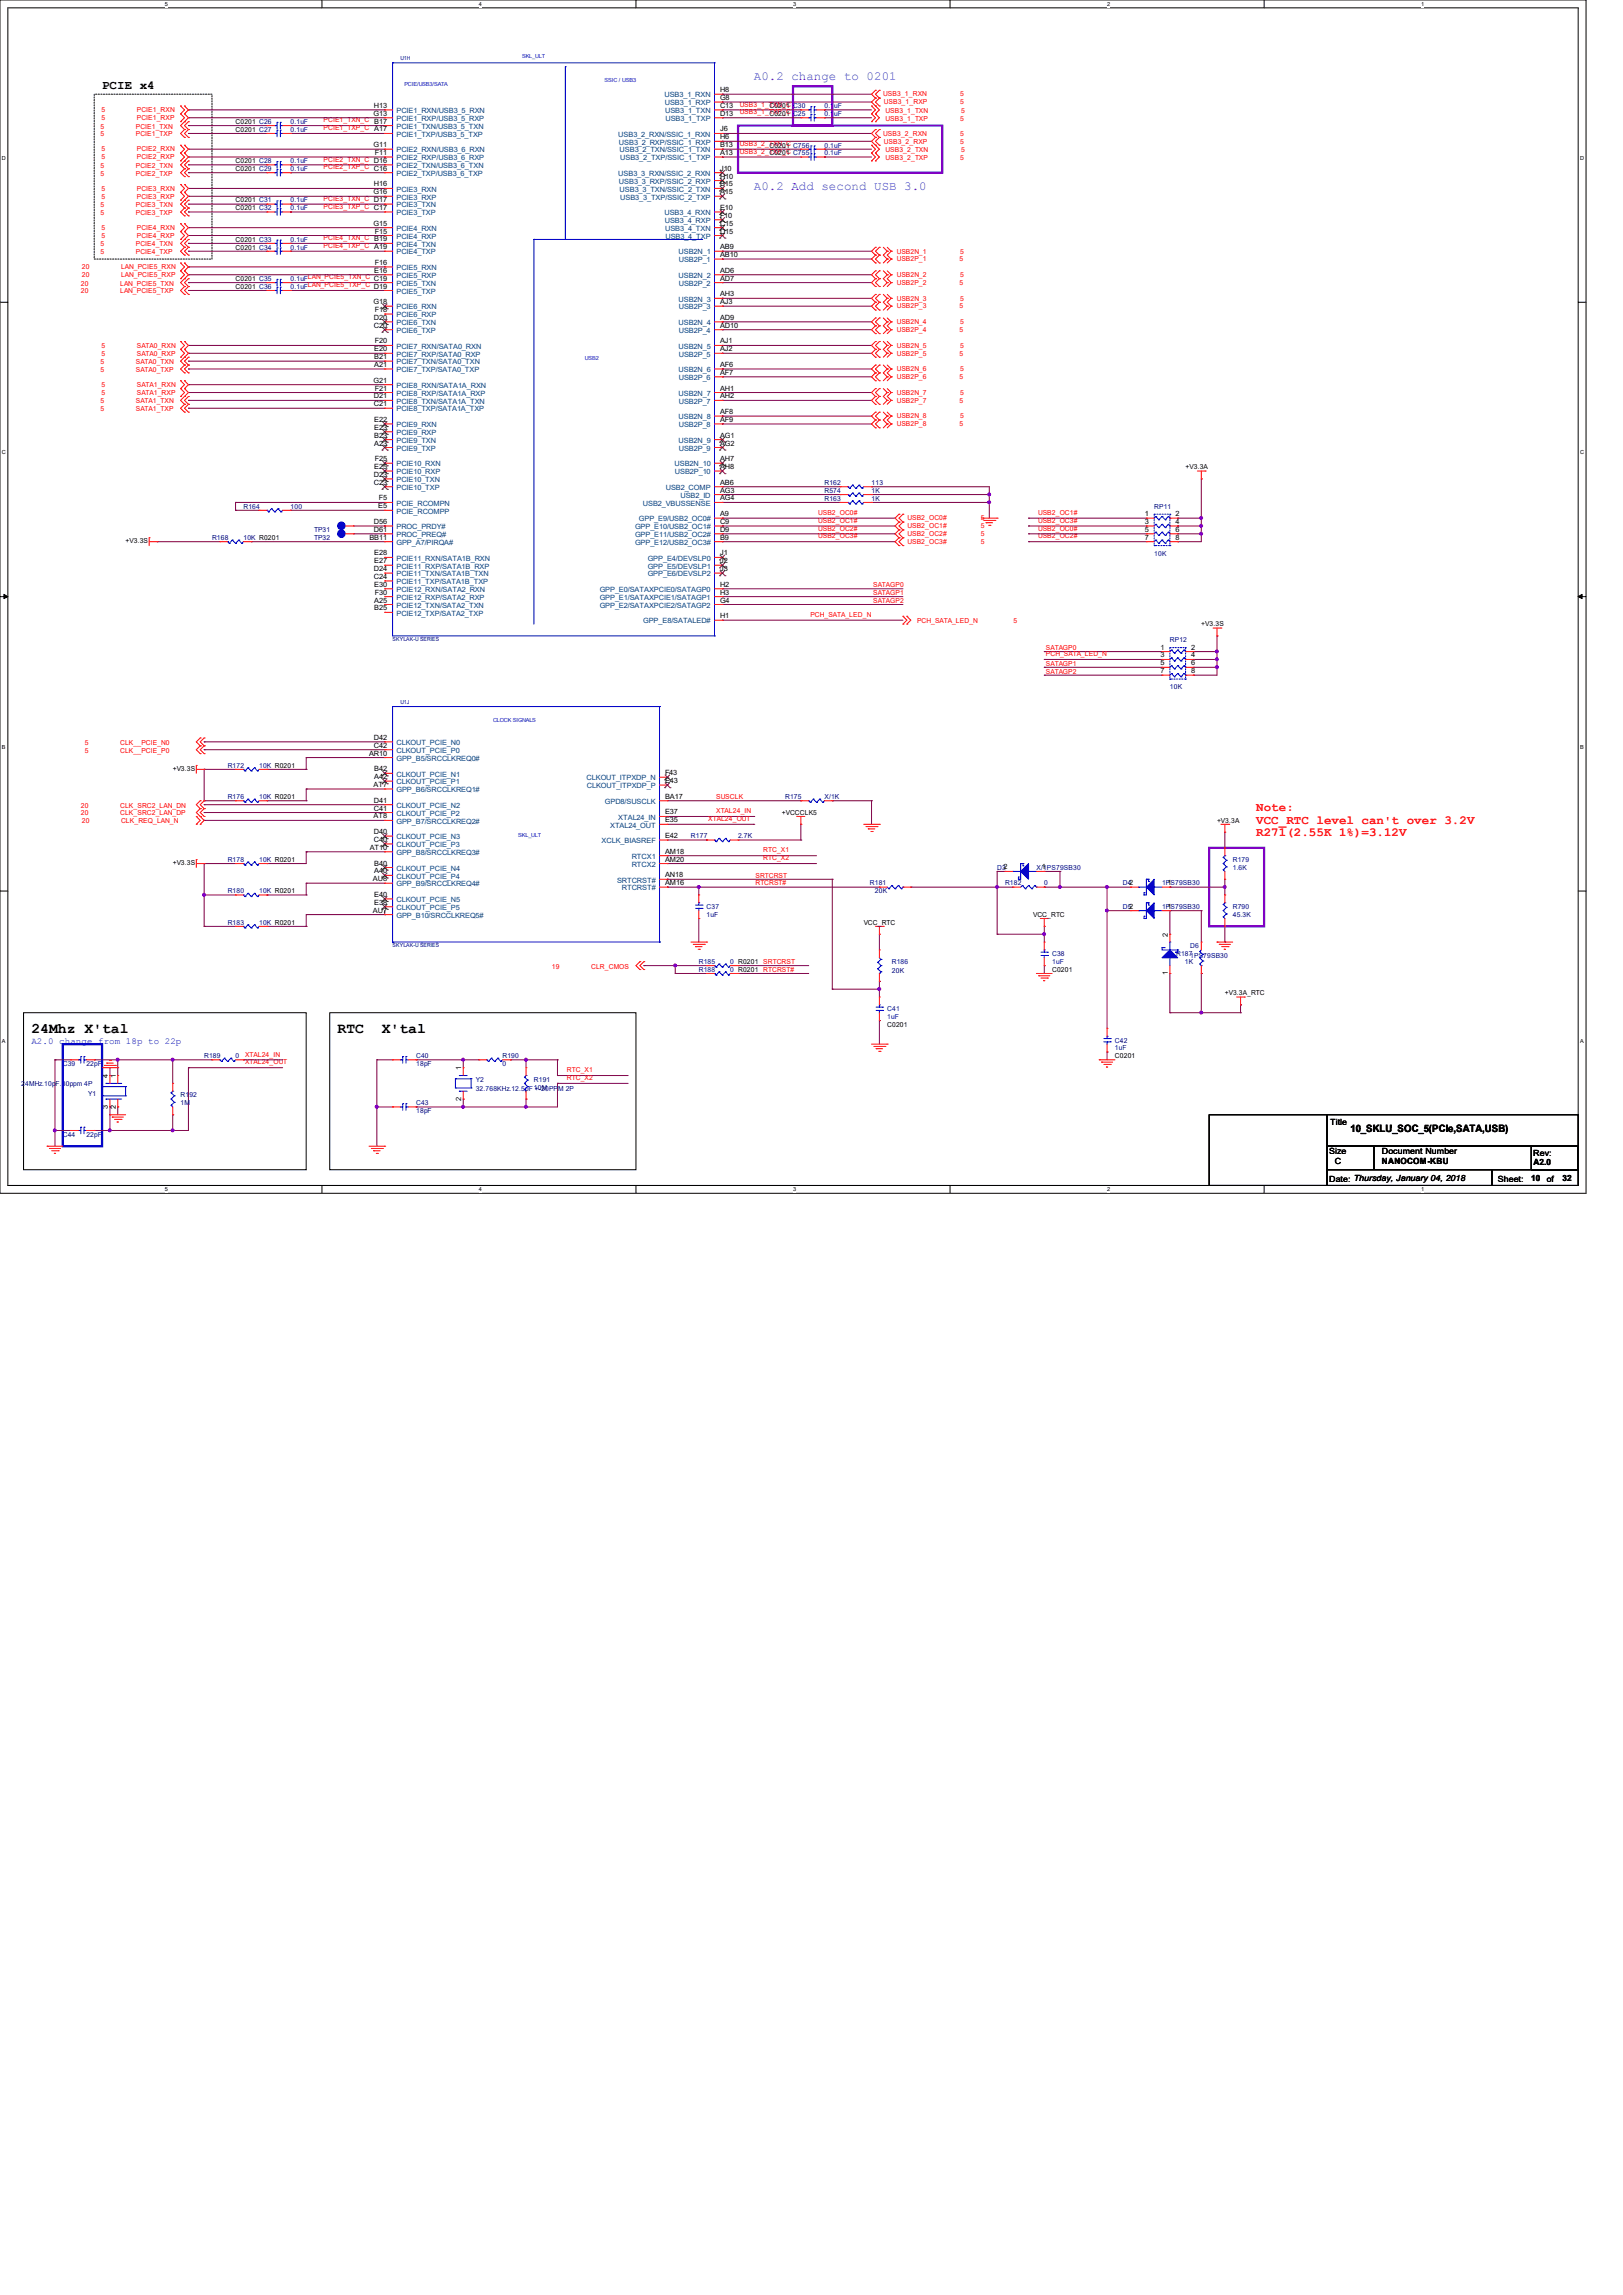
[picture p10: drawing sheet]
<svg xmlns="http://www.w3.org/2000/svg" width="210mm" height="297mm" viewBox="0 0 210 297" stroke-linecap="round" stroke-linejoin="round" font-family="sans-serif">
<defs><g id="words">
<g font-size="1.9">
<text x="4.1" y="133.7">24Mhz X'tal</text>
<text x="43.7" y="133.7">RTC</text>
<text x="49.4" y="133.7">X'tal</text>
</g>
<text font-size="1.6" x="13.2" y="11.5">PCIE x4</text>
<g font-size="1.6" fill="#8000ff">
<text x="97.5" y="10.4">A0.2 change to 0201</text>
<text x="97.5" y="24.6">A0.2 Add second USB 3.0</text>
</g>
<g font-size="1.6" fill="#f00">
<text x="162.6" y="105">Note:</text>
<text x="162.6" y="106.6">VCC_RTC level can't over 3.2V</text>
<text x="162.6" y="108.2">R271(2.55K 1%)=3.12V</text>
</g>
<text font-size="1.3" x="174.8" y="146.5">10_SKLU_SOC_5(PCIe,SATA,USB)</text>
<text font-size="1.2" fill="#00f" x="4.1" y="135.1">A2.0 change from 18p to 22p</text>
<g font-size="1.1">
<text x="172" y="149.4">Size</text>
<text x="172.1" y="145.5">Title</text>
<text x="178.8" y="149.4">Document Number</text>
<text x="198.4" y="149.6">Rev:</text>
<text x="172" y="152.9">Date: Thursday, January 04, 2018</text>
<text x="172.7" y="150.7">C</text>
<text x="178.8" y="150.7">NANOCOM-KBU</text>
<text x="193.8" y="152.9">Sheet:</text>
<text x="198.1" y="152.9">10</text>
<text x="198.4" y="150.8">A2.0</text>
<text x="200.2" y="153">of</text>
<text x="202.2" y="152.9">32</text>
</g>
<g font-size=".9">
<text x="93.2" y="11.9">H8</text>
<text x="30.5" y="16">C0201 C26</text>
<text x="30.5" y="17.1">C0201 C27</text>
<text x="48.3" y="15">G13</text>
<text x="48.4" y="14">H13</text>
<text x="93.2" y="13">G8</text>
<text x="93.2" y="14">C13</text>
<text x="93.2" y="15">D13</text>
<text x="93.2" y="17">J6</text>
<text x="99.6" y="14">C0201</text>
<text x="99.6" y="15">C0201</text>
<text x="30.5" y="21.1">C0201 C28</text>
<text x="30.5" y="22.1">C0201 C29</text>
<text x="48.3" y="19">G11</text>
<text x="48.5" y="20.1">F11</text>
<text x="93.2" y="18">H6</text>
<text x="93.2" y="19">B13</text>
<text x="93.2" y="20.1">A13</text>
<text x="93.2" y="22.1">J10</text>
<text x="93.2" y="23.1">H10</text>
<text x="99.6" y="19.1">C0201</text>
<text x="99.6" y="20.1">C0201</text>
<text x="30.5" y="26.2">C0201 C31</text>
<text x="30.5" y="27.2">C0201 C32</text>
<text x="48.3" y="25.1">G16</text>
<text x="48.3" y="29.2">G15</text>
<text x="48.4" y="24.1">H16</text>
<text x="93.2" y="24.1">B15</text>
<text x="93.2" y="25.1">A15</text>
<text x="93.2" y="27.2">E10</text>
<text x="93.2" y="28.2">F10</text>
<text x="93.2" y="29.2">C15</text>
<text x="30.5" y="31.3">C0201 C33</text>
<text x="30.5" y="32.3">C0201 C34</text>
<text x="48.4" y="35.3">E16</text>
<text x="48.5" y="30.2">F15</text>
<text x="48.5" y="34.3">F16</text>
<text x="93.2" y="30.2">D15</text>
<text x="93.2" y="32.3">AB9</text>
<text x="93.2" y="33.3">AB10</text>
<text x="93.2" y="35.3">AD6</text>
<text x="30.5" y="36.4">C0201 C35</text>
<text x="30.5" y="37.4">C0201 C36</text>
<text x="48.3" y="39.4">G18</text>
<text x="48.4" y="41.4">D20</text>
<text x="48.5" y="40.4">F18</text>
<text x="93.2" y="36.3">AD7</text>
<text x="93.2" y="38.4">AH3</text>
<text x="93.2" y="39.4">AJ3</text>
<text x="93.2" y="41.4">AD9</text>
<text x="48.4" y="42.4">C20</text>
<text x="48.4" y="45.5">E20</text>
<text x="48.4" y="46.5">B21</text>
<text x="48.4" y="47.5">A21</text>
<text x="48.5" y="44.4">F20</text>
<text x="93.2" y="42.4">AD10</text>
<text x="93.2" y="44.4">AJ1</text>
<text x="93.2" y="45.5">AJ2</text>
<text x="93.2" y="47.5">AF6</text>
<text x="48.3" y="49.5">G21</text>
<text x="48.4" y="51.6">D21</text>
<text x="48.4" y="52.6">C21</text>
<text x="48.5" y="50.5">F21</text>
<text x="93.2" y="48.5">AF7</text>
<text x="93.2" y="50.5">AH1</text>
<text x="93.2" y="51.6">AH2</text>
<text x="93.2" y="53.6">AF8</text>
<text x="48.4" y="54.6">E22</text>
<text x="48.4" y="55.6">E23</text>
<text x="48.4" y="56.6">B23</text>
<text x="48.4" y="57.7">A23</text>
<text x="48.5" y="59.7">F25</text>
<text x="93.2" y="54.6">AF9</text>
<text x="93.2" y="56.6">AG1</text>
<text x="93.2" y="57.7">AG2</text>
<text x="93.2" y="59.7">AH7</text>
<text x="48.4" y="61.7">D23</text>
<text x="48.4" y="62.7">C23</text>
<text x="48.4" y="60.7">E25</text>
<text x="48.9" y="65.8">E5</text>
<text x="49" y="64.8">F5</text>
<text x="93.2" y="60.7">AH8</text>
<text x="93.2" y="62.7">AB6</text>
<text x="93.2" y="63.8">AG3</text>
<text x="93.2" y="64.8">AG4</text>
<text x="153.4" y="60.7">+V3.3A</text>
<text x="16.3" y="70.3">+V3.3S</text>
<text x="47.8" y="69.8">BB11</text>
<text x="48.4" y="67.8">D56</text>
<text x="48.4" y="68.8">D61</text>
<text x="48.4" y="71.9">E28</text>
<text x="93.2" y="66.8">A9</text>
<text x="93.2" y="67.8">C9</text>
<text x="93.2" y="68.8">D9</text>
<text x="93.2" y="69.8">B9</text>
<text x="93.2" y="71.9">J1</text>
<text x="148.1" y="66.8">1</text>
<text x="148.1" y="67.8">3</text>
<text x="148.1" y="68.8">5</text>
<text x="148.1" y="69.8">7</text>
<text x="152.1" y="66.8">2</text>
<text x="152.1" y="67.8">4</text>
<text x="152.1" y="68.8">6</text>
<text x="152.1" y="69.8">8</text>
<text x="48.4" y="73.9">D24</text>
<text x="48.4" y="74.9">C24</text>
<text x="48.4" y="72.9">E27</text>
<text x="48.4" y="75.9">E30</text>
<text x="48.4" y="78">A25</text>
<text x="48.5" y="77">F30</text>
<text x="93.2" y="72.9">J2</text>
<text x="93.2" y="73.9">J3</text>
<text x="93.2" y="75.9">H2</text>
<text x="93.2" y="77">H3</text>
<text x="93.2" y="78">G4</text>
<text x="48.4" y="79">B25</text>
<text x="93.2" y="80">H1</text>
<text x="155.5" y="81.1">+V3.3S</text>
<text x="150.2" y="84.1">1</text>
<text x="150.2" y="85.1">3</text>
<text x="150.2" y="86.1">5</text>
<text x="150.2" y="87.1">7</text>
<text x="154.1" y="84.1">2</text>
<text x="154.1" y="85.1">4</text>
<text x="154.1" y="86.1">6</text>
<text x="154.1" y="87.1">8</text>
<text x="48.4" y="95.8">D42</text>
<text x="22.4" y="99.8">+V3.3S</text>
<text x="47.8" y="97.8">AR10</text>
<text x="48.3" y="101.9">AT7</text>
<text x="48.4" y="96.8">C42</text>
<text x="48.4" y="99.8">B42</text>
<text x="48.4" y="100.8">A42</text>
<text x="86.1" y="100.3">F43</text>
<text x="86.1" y="101.3">E43</text>
<text x="48.3" y="105.9">AT8</text>
<text x="48.4" y="103.9">D41</text>
<text x="48.4" y="104.9">C41</text>
<text x="48.4" y="107.9">D40</text>
<text x="86.1" y="103.4">BA17</text>
<text x="86.1" y="105.4">E37</text>
<text x="86.1" y="106.4">E35</text>
<text x="101.2" y="105.5">+VCCCLK5</text>
<text x="157.5" y="106.5">+V3.3A</text>
<text x="22.4" y="112">+V3.3S</text>
<text x="47.8" y="110">AT10</text>
<text x="48.4" y="109">C40</text>
<text x="48.4" y="112">B40</text>
<text x="48.4" y="113">A40</text>
<text x="86.1" y="108.5">E42</text>
<text x="86.1" y="110.5">AM18</text>
<text x="86.1" y="111.5">AM20</text>
<text x="86.1" y="113.5">AN18</text>
<text x="134.8" y="112.5">1</text>
<text x="48.3" y="114">AU8</text>
<text x="48.3" y="118.1">AU7</text>
<text x="48.4" y="116.1">E40</text>
<text x="48.4" y="117.1">E38</text>
<text x="86.1" y="114.6">AM16</text>
<text x="111.8" y="119.7">VCC_RTC</text>
<text x="133.7" y="118.7">VCC_RTC</text>
<text x="151.1" y="117.6">1</text>
<text x="151.1" y="114.6">1</text>
<text x="136.1" y="125.8">C0201</text>
<text x="151.1" y="121.2" transform="rotate(-90 151.1 121.2)">2</text>
<text x="151.1" y="126.2" transform="rotate(-90 151.1 126.2)">1</text>
<text x="158.5" y="128.8">+V3.3A_RTC</text>
<text x="114.8" y="132.9">C0201</text>
<text x="144.3" y="136.9">C0201</text>
<text x="14" y="143.5" transform="rotate(-90 14 143.5)">3</text>
<text x="14" y="139.5" transform="rotate(-90 14 139.5)">4</text>
<text x="15" y="143.5" transform="rotate(-90 15 143.5)">2</text>
<text x="15" y="139.5" transform="rotate(-90 15 139.5)">1</text>
<text x="59.7" y="142.5" transform="rotate(-90 59.7 142.5)">2</text>
<text x="59.7" y="138.5" transform="rotate(-90 59.7 138.5)">1</text>
</g>
<g font-size=".9" fill="#f00">
<text x="13" y="17.7">5</text>
<text x="13" y="16.6">5</text>
<text x="13.1" y="14.5">5</text>
<text x="13.1" y="15.5">5</text>
<text x="17.6" y="17.7">PCIE1_TXP</text>
<text x="17.6" y="16.6">PCIE1_TXN</text>
<text x="17.7" y="14.5">PCIE1_RXN</text>
<text x="17.7" y="15.5">PCIE1_RXP</text>
<text x="41.9" y="15.8">PCIE1_TXN_C B17</text>
<text x="41.9" y="16.8">PCIE1_TXP_C A17</text>
<text x="95.7" y="13.8">USB3_1_TXN_C</text>
<text x="95.7" y="14.8">USB3_1_TXP_C</text>
<text x="114.3" y="12.5">USB3_1_RXN</text>
<text x="114.3" y="17.6">USB3_2_RXN</text>
<text x="114.4" y="13.5">USB3_1_RXP</text>
<text x="114.6" y="14.6">USB3_1_TXN</text>
<text x="114.6" y="15.6">USB3_1_TXP</text>
<text x="124.2" y="15.6">5</text>
<text x="124.3" y="13.5">5</text>
<text x="124.3" y="12.5">5</text>
<text x="124.3" y="17.6">5</text>
<text x="124.4" y="14.6">5</text>
<text x="13" y="22.7">5</text>
<text x="13" y="21.7">5</text>
<text x="13.1" y="19.6">5</text>
<text x="13.1" y="20.6">5</text>
<text x="17.6" y="22.7">PCIE2_TXP</text>
<text x="17.6" y="21.7">PCIE2_TXN</text>
<text x="17.7" y="19.6">PCIE2_RXN</text>
<text x="17.7" y="20.6">PCIE2_RXP</text>
<text x="41.9" y="20.9">PCIE2_TXN_C D16</text>
<text x="41.9" y="21.9">PCIE2_TXP_C C16</text>
<text x="95.7" y="18.9">USB3_2_TXN_C C756</text>
<text x="95.7" y="19.9">USB3_2_TXP_C C755</text>
<text x="114.4" y="18.6">USB3_2_RXP</text>
<text x="114.6" y="19.7">USB3_2_TXN</text>
<text x="114.6" y="20.7">USB3_2_TXP</text>
<text x="124.2" y="20.7">5</text>
<text x="124.3" y="18.6">5</text>
<text x="124.4" y="19.7">5</text>
<text x="13" y="27.8">5</text>
<text x="13" y="26.8">5</text>
<text x="13.1" y="29.8">5</text>
<text x="13.1" y="24.7">5</text>
<text x="13.1" y="25.7">5</text>
<text x="17.6" y="27.8">PCIE3_TXP</text>
<text x="17.6" y="26.8">PCIE3_TXN</text>
<text x="17.7" y="29.8">PCIE4_RXN</text>
<text x="17.7" y="24.7">PCIE3_RXN</text>
<text x="17.7" y="25.7">PCIE3_RXP</text>
<text x="41.9" y="26">PCIE3_TXN_C D17</text>
<text x="41.9" y="27">PCIE3_TXP_C C17</text>
<text x="10.6" y="34.8">20</text>
<text x="10.6" y="35.9">20</text>
<text x="13" y="32.9">5</text>
<text x="13" y="31.9">5</text>
<text x="13.1" y="30.8">5</text>
<text x="15.7" y="34.8">LAN_PCIE5_RXN</text>
<text x="15.7" y="35.9">LAN_PCIE5_RXP</text>
<text x="17.6" y="32.9">PCIE4_TXP</text>
<text x="17.6" y="31.9">PCIE4_TXN</text>
<text x="17.7" y="30.8">PCIE4_RXP</text>
<text x="41.9" y="31.1">PCIE4_TXN_C B19</text>
<text x="41.9" y="32.1">PCIE4_TXP_C A19</text>
<text x="116" y="32.8">USB2N_1</text>
<text x="116" y="33.8">USB2P_1</text>
<text x="116" y="35.9">USB2N_2</text>
<text x="124.2" y="33.8">5</text>
<text x="124.2" y="32.8">5</text>
<text x="124.2" y="35.9">5</text>
<text x="10.5" y="38">20</text>
<text x="10.5" y="37">20</text>
<text x="15.5" y="38">LAN_PCIE5_TXP</text>
<text x="15.5" y="37">LAN_PCIE5_TXN</text>
<text x="116" y="36.9">USB2P_2</text>
<text x="116" y="38.9">USB2N_3</text>
<text x="116" y="39.9">USB2P_3</text>
<text x="116" y="42">USB2N_4</text>
<text x="124.2" y="36.9">5</text>
<text x="124.2" y="39.9">5</text>
<text x="124.2" y="38.9">5</text>
<text x="124.2" y="42">5</text>
<text x="13" y="47.1">5</text>
<text x="13.1" y="45">5</text>
<text x="13.1" y="46">5</text>
<text x="17.6" y="47.1">SATA0_TXN</text>
<text x="17.7" y="45">SATA0_RXN</text>
<text x="17.7" y="46">SATA0_RXP</text>
<text x="116" y="43">USB2P_4</text>
<text x="116" y="45">USB2N_5</text>
<text x="116" y="46">USB2P_5</text>
<text x="124.2" y="43">5</text>
<text x="124.2" y="46">5</text>
<text x="124.2" y="45">5</text>
<text x="13" y="48.1">5</text>
<text x="13" y="53.2">5</text>
<text x="13" y="52.2">5</text>
<text x="13.1" y="50.1">5</text>
<text x="13.1" y="51.1">5</text>
<text x="17.6" y="48.1">SATA0_TXP</text>
<text x="17.6" y="53.2">SATA1_TXP</text>
<text x="17.6" y="52.2">SATA1_TXN</text>
<text x="17.7" y="50.1">SATA1_RXN</text>
<text x="17.7" y="51.1">SATA1_RXP</text>
<text x="116" y="48">USB2N_6</text>
<text x="116" y="49.1">USB2P_6</text>
<text x="116" y="51.1">USB2N_7</text>
<text x="116" y="52.1">USB2P_7</text>
<text x="124.2" y="49.1">5</text>
<text x="124.2" y="52.1">5</text>
<text x="124.2" y="48">5</text>
<text x="124.2" y="51.1">5</text>
<text x="116" y="54.1">USB2N_8</text>
<text x="116" y="55.2">USB2P_8</text>
<text x="124.2" y="55.2">5</text>
<text x="124.2" y="54.1">5</text>
<text x="105.9" y="66.6">USB2_OC0#</text>
<text x="105.9" y="67.6">USB2_OC1#</text>
<text x="105.9" y="68.7">USB2_OC2#</text>
<text x="105.9" y="69.7">USB2_OC3#</text>
<text x="117.4" y="67.4">USB2_OC0#</text>
<text x="117.4" y="68.4">USB2_OC1#</text>
<text x="117.4" y="69.4">USB2_OC2#</text>
<text x="117.4" y="70.4">USB2_OC3#</text>
<text x="126.9" y="67.4">5</text>
<text x="126.9" y="68.4">5</text>
<text x="126.9" y="69.4">5</text>
<text x="126.9" y="70.4">5</text>
<text x="134.3" y="66.6">USB2_OC1#</text>
<text x="134.3" y="69.7">USB2_OC2#</text>
<text x="134.3" y="67.6">USB2_OC3#</text>
<text x="134.3" y="68.7">USB2_OC0#</text>
<text x="113" y="76">SATAGP0</text>
<text x="113" y="77">SATAGP1</text>
<text x="104.9" y="79.8">PCH_SATA_LED_N</text>
<text x="113" y="78">SATAGP2</text>
<text x="118.7" y="80.6">PCH_SATA_LED_N</text>
<text x="131.2" y="80.6">5</text>
<text x="135.3" y="84.1">SATAGP0</text>
<text x="135.3" y="84.9">PCH_SATA_LED_N</text>
<text x="135.3" y="86.1">SATAGP1</text>
<text x="135.3" y="87.2">SATAGP2</text>
<text x="11" y="96.4">5</text>
<text x="11" y="97.4">5</text>
<text x="15.5" y="96.4">CLK__PCIE_N0</text>
<text x="15.5" y="97.4">CLK__PCIE_P0</text>
<text x="10.5" y="104.5">20</text>
<text x="10.5" y="105.5">20</text>
<text x="10.6" y="106.5">20</text>
<text x="15.5" y="104.5">CLK_SRC2_LAN_DN</text>
<text x="15.5" y="105.5">CLK_SRC2_LAN_DP</text>
<text x="15.7" y="106.5">CLK_REQ_LAN_N</text>
<text x="91.7" y="106.3">XTAL24_OUT</text>
<text x="92.7" y="105.2">XTAL24_IN</text>
<text x="92.7" y="103.4">SUSCLK</text>
<text x="97.8" y="113.6">SRTCRST</text>
<text x="98.8" y="110.3">RTC_X1</text>
<text x="98.8" y="111.3">RTC_X2</text>
<text x="97.8" y="114.6">RTCRST#</text>
<text x="71.4" y="125.4">19</text>
<text x="76.5" y="125.4">CLR_CMOS</text>
<text x="31.7" y="137.8">XTAL24_OUT</text>
<text x="31.7" y="136.7">XTAL24_IN</text>
<text x="73.4" y="138.8">RTC_X1</text>
<text x="73.4" y="139.8">RTC_X2</text>
</g>
<g font-size=".9" fill="#000080">
<text x="37.6" y="16">0.1uF</text>
<text x="37.6" y="17.1">0.1uF</text>
<text x="102.6" y="14">C30</text>
<text x="102.6" y="15">C25</text>
<text x="106.7" y="14">0.1uF</text>
<text x="106.7" y="15">0.1uF</text>
<text x="37.6" y="21.1">0.1uF</text>
<text x="37.6" y="22.1">0.1uF</text>
<text x="106.7" y="19.1">0.1uF</text>
<text x="106.7" y="20.1">0.1uF</text>
<text x="37.6" y="26.2">0.1uF</text>
<text x="37.6" y="27.2">0.1uF</text>
<text x="37.6" y="31.3">0.1uF</text>
<text x="37.6" y="32.3">0.1uF</text>
<text x="37.6" y="36.4">0.1uFLAN_PCIE5_TXN_C C19</text>
<text x="37.6" y="37.4">0.1uFLAN_PCIE5_TXP_C D19</text>
<text x="31.5" y="65.8">R164</text>
<text x="37.6" y="65.8">100</text>
<text x="106.7" y="64.8">R163</text>
<text x="106.7" y="62.8">R162</text>
<text x="106.7" y="63.8">R574</text>
<text x="112.8" y="64.8">1K</text>
<text x="112.8" y="62.8">113</text>
<text x="112.8" y="63.8">1K</text>
<text x="149.4" y="65.8">RP11</text>
<text x="27.4" y="69.9">R168</text>
<text x="31.5" y="69.9">10K R0201</text>
<text x="40.6" y="68.9">TP31</text>
<text x="40.6" y="69.9">TP32</text>
<text x="149.4" y="71.9">10K</text>
<text x="151.4" y="83.1">RP12</text>
<text x="151.4" y="89.2">10K</text>
<text x="29.5" y="99.4">R172</text>
<text x="33.5" y="99.4">10K R0201</text>
<text x="29.5" y="103.4">R176</text>
<text x="33.5" y="103.4">10K R0201</text>
<text x="101.6" y="103.4">R175</text>
<text x="106.7" y="103.4">X/1K</text>
<text x="29.5" y="111.5">R178</text>
<text x="33.5" y="111.5">10K R0201</text>
<text x="89.4" y="108.5">R177</text>
<text x="95.5" y="108.5">2.7K</text>
<text x="129" y="112.6">D32</text>
<text x="134.1" y="112.6">X/1PS79SB30</text>
<text x="159.5" y="111.5">R179</text>
<text x="159.5" y="112.6">1.6K</text>
<text x="29.5" y="119.7">R183</text>
<text x="29.5" y="115.6">R180</text>
<text x="33.5" y="119.7">10K R0201</text>
<text x="33.5" y="115.6">10K R0201</text>
<text x="91.4" y="117.6">C37</text>
<text x="91.4" y="118.7">1uF</text>
<text x="112.6" y="114.6">R181</text>
<text x="113.2" y="115.6">20K</text>
<text x="130.1" y="114.6">R182</text>
<text x="135.1" y="114.6">0</text>
<text x="145.3" y="117.6">D52</text>
<text x="145.3" y="114.6">D42</text>
<text x="150.4" y="117.6">1PS79SB30</text>
<text x="150.4" y="114.6">1PS79SB30</text>
<text x="159.5" y="117.6">R790</text>
<text x="159.5" y="118.7">45.3K</text>
<text x="90.4" y="124.8">R185</text>
<text x="90.4" y="125.8">R188</text>
<text x="94.5" y="124.8">0 R0201 SRTCRST</text>
<text x="94.5" y="125.8">0 R0201 RTCRST#</text>
<text x="115.4" y="124.8">R186</text>
<text x="115.4" y="126">20K</text>
<text x="136.1" y="123.7">C38</text>
<text x="136.1" y="124.8">1uF</text>
<text x="152.2" y="123.7">R1871PS79SB30</text>
<text x="153.3" y="124.8">1K</text>
<text x="154" y="122.7">D6</text>
<text x="114.8" y="130.9">C41</text>
<text x="114.8" y="131.9">1uF</text>
<text x="8.1" y="138">C39</text>
<text x="11.2" y="138">22pF</text>
<text x="26.4" y="136.9">R189</text>
<text x="30.5" y="136.9">0</text>
<text x="53.8" y="136.9">C40</text>
<text x="53.8" y="138">18pF</text>
<text x="65" y="136.9">R190</text>
<text x="65" y="138">0</text>
<text x="144.3" y="134.9">C42</text>
<text x="144.3" y="135.9">1uF</text>
<text x="2.8" y="140.6">24MHz.10pF.30ppm 4P</text>
<text x="11.4" y="141.8">Y1</text>
<text x="23.4" y="142">R192</text>
<text x="23.4" y="143">1M</text>
<text x="53.8" y="143">C43</text>
<text x="61.6" y="140">Y2</text>
<text x="61.6" y="141.2">32.768KHz.12.5pF +-20PPM 2P</text>
<text x="69.1" y="140">R191</text>
<text x="69.1" y="141">10M</text>
<text x="8.1" y="147.1">C44</text>
<text x="11.2" y="147.1">22pF</text>
<text x="53.8" y="144.1">18pF</text>
</g>
<g font-size=".9" fill="#004080">
<text x="51.3" y="14.6">PCIE1_RXN/USB3_5_RXN</text>
<text x="51.3" y="15.7">PCIE1_RXP/USB3_5_RXP</text>
<text x="51.3" y="16.7">PCIE1_TXN/USB3_5_TXN</text>
<text x="51.3" y="17.7">PCIE1_TXP/USB3_5_TXP</text>
<text x="80" y="17.7">USB3_2_RXN/SSIC_1_RXN</text>
<text x="86" y="12.6">USB3_1_RXN</text>
<text x="86" y="13.6">USB3_1_RXP</text>
<text x="86.1" y="14.6">USB3_1_TXN</text>
<text x="86.1" y="15.7">USB3_1_TXP</text>
<text x="51.3" y="19.7">PCIE2_RXN/USB3_6_RXN</text>
<text x="51.3" y="20.7">PCIE2_RXP/USB3_6_RXP</text>
<text x="51.3" y="21.8">PCIE2_TXN/USB3_6_TXN</text>
<text x="51.3" y="22.8">PCIE2_TXP/USB3_6_TXP</text>
<text x="80" y="22.8">USB3_3_RXN/SSIC_2_RXN</text>
<text x="80.1" y="18.7">USB3_2_RXP/SSIC_1_RXP</text>
<text x="80.1" y="23.8">USB3_3_RXP/SSIC_2_RXP</text>
<text x="80.2" y="19.7">USB3_2_TXN/SSIC_1_TXN</text>
<text x="80.3" y="20.7">USB3_2_TXP/SSIC_1_TXP</text>
<text x="51.3" y="24.8">PCIE3_RXN</text>
<text x="51.3" y="25.8">PCIE3_RXP</text>
<text x="51.3" y="26.8">PCIE3_TXN</text>
<text x="51.3" y="27.9">PCIE3_TXP</text>
<text x="51.3" y="29.9">PCIE4_RXN</text>
<text x="80.2" y="24.8">USB3_3_TXN/SSIC_2_TXN</text>
<text x="80.3" y="25.8">USB3_3_TXP/SSIC_2_TXP</text>
<text x="86" y="27.9">USB3_4_RXN</text>
<text x="86" y="28.9">USB3_4_RXP</text>
<text x="86.1" y="29.9">USB3_4_TXN</text>
<text x="51.3" y="30.9">PCIE4_RXP</text>
<text x="51.3" y="31.9">PCIE4_TXN</text>
<text x="51.3" y="32.9">PCIE4_TXP</text>
<text x="51.3" y="35">PCIE5_RXN</text>
<text x="51.3" y="36">PCIE5_RXP</text>
<text x="86.1" y="30.9">USB3_4_TXP</text>
<text x="87.8" y="32.9">USB2N_1</text>
<text x="87.8" y="36">USB2N_2</text>
<text x="87.8" y="34">USB2P_1</text>
<text x="51.3" y="37">PCIE5_TXN</text>
<text x="51.3" y="38">PCIE5_TXP</text>
<text x="51.3" y="40">PCIE6_RXN</text>
<text x="51.3" y="41.1">PCIE6_RXP</text>
<text x="87.8" y="39">USB2N_3</text>
<text x="87.8" y="37">USB2P_2</text>
<text x="87.8" y="40">USB2P_3</text>
<text x="51.3" y="42.1">PCIE6_TXN</text>
<text x="51.3" y="43.1">PCIE6_TXP</text>
<text x="51.3" y="45.1">PCIE7_RXN/SATA0_RXN</text>
<text x="51.3" y="46.1">PCIE7_RXP/SATA0_RXP</text>
<text x="51.3" y="47.2">PCIE7_TXN/SATA0_TXN</text>
<text x="87.8" y="42.1">USB2N_4</text>
<text x="87.8" y="45.1">USB2N_5</text>
<text x="87.8" y="43.1">USB2P_4</text>
<text x="87.8" y="46.1">USB2P_5</text>
<text x="51.3" y="48.2">PCIE7_TXP/SATA0_TXP</text>
<text x="51.3" y="50.2">PCIE8_RXN/SATA1A_RXN</text>
<text x="51.3" y="51.2">PCIE8_RXP/SATA1A_RXP</text>
<text x="51.3" y="52.2">PCIE8_TXN/SATA1A_TXN</text>
<text x="51.3" y="53.3">PCIE8_TXP/SATA1A_TXP</text>
<text x="87.8" y="48.2">USB2N_6</text>
<text x="87.8" y="51.2">USB2N_7</text>
<text x="87.8" y="49.2">USB2P_6</text>
<text x="87.8" y="52.2">USB2P_7</text>
<text x="51.3" y="55.3">PCIE9_RXN</text>
<text x="51.3" y="56.3">PCIE9_RXP</text>
<text x="51.3" y="57.3">PCIE9_TXN</text>
<text x="51.3" y="58.3">PCIE9_TXP</text>
<text x="87.8" y="54.3">USB2N_8</text>
<text x="87.8" y="57.3">USB2N_9</text>
<text x="87.8" y="55.3">USB2P_8</text>
<text x="87.8" y="58.3">USB2P_9</text>
<text x="51.3" y="60.4">PCIE10_RXN</text>
<text x="51.3" y="61.4">PCIE10_RXP</text>
<text x="51.3" y="62.4">PCIE10_TXN</text>
<text x="51.3" y="63.4">PCIE10_TXP</text>
<text x="51.3" y="65.4">PCIE_RCOMPN</text>
<text x="83.2" y="65.4">USB2_VBUSSENSE</text>
<text x="86.1" y="63.4">USB2_COMP</text>
<text x="87.3" y="60.4">USB2N_10</text>
<text x="87.3" y="61.4">USB2P_10</text>
<text x="88.1" y="64.4">USB2_ID</text>
<text x="51.3" y="66.5">PCIE_RCOMPP</text>
<text x="51.3" y="68.5">PROC_PRDY#</text>
<text x="51.3" y="69.5">PROC_PREQ#</text>
<text x="51.3" y="70.5">GPP_A7/PIRQA#</text>
<text x="82.2" y="68.5">GPP_E10/USB2_OC1#</text>
<text x="82.2" y="69.5">GPP_E11/USB2_OC2#</text>
<text x="82.2" y="70.5">GPP_E12/USB2_OC3#</text>
<text x="82.7" y="67.5">GPP_E9/USB2_OC0#</text>
<text x="51.3" y="72.6">PCIE11_RXN/SATA1B_RXN</text>
<text x="51.3" y="73.6">PCIE11_RXP/SATA1B_RXP</text>
<text x="51.3" y="74.6">PCIE11_TXN/SATA1B_TXN</text>
<text x="51.3" y="75.6">PCIE11_TXP/SATA1B_TXP</text>
<text x="51.3" y="76.6">PCIE12_RXN/SATA2_RXN</text>
<text x="51.3" y="77.6">PCIE12_RXP/SATA2_RXP</text>
<text x="77.6" y="76.6">GPP_E0/SATAXPCIE0/SATAGP0</text>
<text x="77.6" y="77.6">GPP_E1/SATAXPCIE1/SATAGP1</text>
<text x="83.8" y="72.6">GPP_E4/DEVSLP0</text>
<text x="83.8" y="73.6">GPP_E5/DEVSLP1</text>
<text x="83.8" y="74.6">GPP_E6/DEVSLP2</text>
<text x="51.3" y="78.7">PCIE12_TXN/SATA2_TXN</text>
<text x="51.3" y="79.7">PCIE12_TXP/SATA2_TXP</text>
<text x="77.6" y="78.7">GPP_E2/SATAXPCIE2/SATAGP2</text>
<text x="83.2" y="80.7">GPP_E8/SATALED#</text>
<text x="51.3" y="96.4">CLKOUT_PCIE_N0</text>
<text x="51.3" y="97.4">CLKOUT_PCIE_P0</text>
<text x="51.3" y="98.5">GPP_B5/SRCCLKREQ0#</text>
<text x="51.3" y="100.5">CLKOUT_PCIE_N1</text>
<text x="51.3" y="101.5">CLKOUT_PCIE_P1</text>
<text x="75.9" y="101">CLKOUT_ITPXDP_N</text>
<text x="51.3" y="102.5">GPP_B6/SRCCLKREQ1#</text>
<text x="51.3" y="104.6">CLKOUT_PCIE_N2</text>
<text x="51.3" y="105.6">CLKOUT_PCIE_P2</text>
<text x="51.3" y="106.6">GPP_B7/SRCCLKREQ2#</text>
<text x="75.9" y="102">CLKOUT_ITPXDP_P</text>
<text x="78.3" y="104.1">GPD8/SUSCLK</text>
<text x="79" y="107.1">XTAL24_OUT</text>
<text x="80" y="106.1">XTAL24_IN</text>
<text x="51.3" y="108.6">CLKOUT_PCIE_N3</text>
<text x="51.3" y="109.6">CLKOUT_PCIE_P3</text>
<text x="51.3" y="110.7">GPP_B8/SRCCLKREQ3#</text>
<text x="51.3" y="112.7">CLKOUT_PCIE_N4</text>
<text x="51.3" y="113.7">CLKOUT_PCIE_P4</text>
<text x="77.9" y="109.1">XCLK_BIASREF</text>
<text x="81.7" y="111.2">RTCX1</text>
<text x="81.7" y="112.2">RTCX2</text>
<text x="51.3" y="114.7">GPP_B9/SRCCLKREQ4#</text>
<text x="51.3" y="116.8">CLKOUT_PCIE_N5</text>
<text x="51.3" y="117.8">CLKOUT_PCIE_P5</text>
<text x="51.3" y="118.8">GPP_B10/SRCCLKREQ5#</text>
<text x="79.8" y="114.2">SRTCRST#</text>
<text x="80.5" y="115.2">RTCRST#</text>
</g>
<g font-size=".7">
<text x="21.3" y=".8">5</text>
<text x="62" y=".8">4</text>
<text x="102.6" y=".8">3</text>
<text x="143.3" y=".8">2</text>
<text x="183.9" y=".8">1</text>
<text x=".3" y="20.7">D</text>
<text x="204.5" y="20.7">D</text>
<text x=".3" y="58.8">C</text>
<text x="204.5" y="58.8">C</text>
<text x=".3" y="96.9">B</text>
<text x="204.5" y="96.9">B</text>
<text x=".3" y="135">A</text>
<text x="204.5" y="135">A</text>
<text x="21.3" y="154.2">5</text>
<text x="62" y="154.2">4</text>
<text x="102.6" y="154.2">3</text>
<text x="143.3" y="154.2">2</text>
<text x="183.9" y="154.2">1</text>
</g>
<g font-size=".7" fill="#000080">
<text x="51.8" y="7.7">U1H</text>
<text x="50.8" y="82.9">SKYLAK-U SERIES</text>
<text x="51.8" y="91.1">U1J</text>
<text x="50.8" y="122.6">SKYLAK-U SERIES</text>
</g>
<g font-size=".7" fill="#00f">
<text x="52.3" y="11.1">PCIE/USB3/SATA</text>
<text x="67.6" y="7.5">SKL_ULT</text>
<text x="78.2" y="10.6">SSIC / USB3</text>
<text x="75.7" y="46.7">USB2</text>
<text x="63.8" y="93.4">CLOCK SIGNALS</text>
<text x="67.1" y="108.3">SKL_ULT</text>
</g>
</g></defs>
<path d="M0 0h205.2v154.4h-205.2zM1 1h203.2v152.4h-203.2z" fill="none" stroke="#000" stroke-width=".13"/>
<g fill="#fff">
<path d="M21.3 .1h.4v.8h-.4z"/>
<path d="M21.3 153.5h.4v.8h-.4z"/>
</g>
<path d="M41.7 0v1M41.7 153.4v1" fill="none" stroke="#000" stroke-width=".13"/>
<g fill="#fff">
<path d="M62 .1h.4v.8h-.4z"/>
<path d="M62 153.5h.4v.8h-.4z"/>
</g>
<path d="M82.3 0v1M82.3 153.4v1" fill="none" stroke="#000" stroke-width=".13"/>
<g fill="#fff">
<path d="M102.6 .1h.4v.8h-.4z"/>
<path d="M102.6 153.5h.4v.8h-.4z"/>
</g>
<path d="M122.9 0v1M122.9 153.4v1" fill="none" stroke="#000" stroke-width=".13"/>
<g fill="#fff">
<path d="M143.3 .1h.3v.8h-.3z"/>
<path d="M143.3 153.5h.3v.8h-.3z"/>
</g>
<path d="M163.6 0v1M163.6 153.4v1" fill="none" stroke="#000" stroke-width=".13"/>
<g fill="#fff">
<path d="M183.9 .1h.4v.8h-.4z"/>
<path d="M183.9 153.5h.4v.8h-.4z"/>
<path d="M.3 20.1h.5v.8h-.5z"/>
<path d="M204.5 20.1h.5v.8h-.5z"/>
<path d="M.3 58.2h.5v.8h-.5z"/>
<path d="M204.5 58.2h.5v.8h-.5z"/>
</g>
<path d="M0 39.1h1M204.2 39.1h1" fill="none" stroke="#000" stroke-width=".13"/>
<g fill="#fff">
<path d="M.3 96.3h.4v.8h-.4z"/>
<path d="M204.5 96.3h.4v.8h-.4z"/>
</g>
<path d="M0 77.2h1M204.2 77.2h1" fill="none" stroke="#000" stroke-width=".13"/>
<path d="M.5 76.9l.5 .3-.5 .3zM204.2 77.2l.5-.3v.6z" fill="#000" stroke="#000" stroke-width=".13"/>
<g fill="#fff">
<path d="M.3 134.4h.4v.8h-.4z"/>
<path d="M204.5 134.4h.4v.8h-.4z"/>
</g>
<path d="M12.2 12.2h15.2v21.3h-15.2zM0 115.3h1M204.2 115.3h1M3 131.1h36.6v20.3h-36.6zM42.7 131.1h39.6v20.3h-39.6zM156.5 144.3h15.2v9.1h-15.2zM171.7 148.3h6.1v3.1h-6.1zM171.7 151.4h21.3v2h-21.3zM171.7 144.3h32.5v4h-32.5zM177.8 148.3h26.4v3.1h-26.4zM193 151.4h11.2v2h-11.2zM198.1 148.3h6.1v3.1h-6.1z" fill="none" stroke="#000" stroke-width=".13"/>
<path d="M95.5 16.3h26.4v6.1h-26.4zM102.6 11.2h5.1v5.1h-5.1zM156.5 109.7h7.1v10.2h-7.1z" fill="none" stroke="#8000ff" stroke-width=".3"/>
<path d="M8.1 135.1h5.1v13.2h-5.1z" fill="none" stroke="#00f" stroke-width=".3"/>
<g fill="none" stroke="#800040" stroke-width=".13">
<path d="M24.4 14.2h.1M24.4 15.2h.1M24.4 16.3h.1M24.4 17.3h.1M24.4 19.3h.1M24.4 16.3h10.1M24.4 17.3h10.1M24.4 14.2h25.4M24.4 15.2h25.4M24.4 19.3h25.4M37.6 16.3h.1M37.6 17.3h.1"/>
<path d="M37.6 16.3h12.2M37.6 17.3h12.2M93.5 14.2h.1M93.5 15.2h.1M93.5 12.2h.1M93.5 13.2h.1M93.5 18.3h.1M93.5 19.3h.1M93.5 17.3h.1M93.5 17.3h19.3M93.5 14.2h10.1M93.5 15.2h10.1"/>
<path d="M93.5 19.3h10.1M93.5 12.2h19.3M93.5 13.2h19.3M93.5 18.3h19.3M106.7 14.2h.1M106.7 15.2h.1M106.7 19.3h.1M106.7 14.2h6.1M106.7 15.2h6.1M106.7 19.3h6.1M24.4 20.3h.1M24.4 21.3h.1"/>
<path d="M24.4 22.4h.1M24.4 24.4h.1M24.4 25.4h.1M24.4 26.4h.1M24.4 27.4h.1M24.4 29.5h.1M24.4 30.5h.1M24.4 31.5h.1M24.4 32.5h.1M24.4 34.5h.1M24.4 35.6h.1M24.4 36.6h.1"/>
<path d="M24.4 37.6h.1M24.4 21.3h10.1M24.4 22.4h10.1M24.4 20.3h25.4M24.4 26.4h10.1M24.4 27.4h10.1M24.4 24.4h25.4M24.4 25.4h25.4M24.4 31.5h10.1M24.4 32.5h10.1M24.4 29.5h25.4M24.4 30.5h25.4"/>
<path d="M24.4 36.6h10.1M24.4 37.6h10.1M24.4 34.5h25.4M24.4 35.6h25.4M37.6 21.3h.1M37.6 22.4h.1M37.6 26.4h.1M37.6 27.4h.1M37.6 31.5h.1M37.6 32.5h.1M37.6 36.6h.1M37.6 37.6h.1"/>
<path d="M37.6 21.3h12.2M37.6 22.4h12.2M37.6 26.4h12.2M37.6 27.4h12.2M37.6 31.5h12.2M37.6 32.5h12.2M37.6 36.6h12.2M37.6 37.6h12.2M93.5 32.5h.1M93.5 33.5h.1M93.5 35.6h.1M93.5 36.6h.1"/>
<path d="M93.5 38.6h.1M93.5 39.6h.1M93.5 20.3h.1M93.5 20.3h10.1M93.5 32.5h19.3M93.5 36.6h19.3M93.5 35.6h19.3M93.5 33.5h19.3M93.5 38.6h19.3M93.5 39.6h19.3M106.7 20.3h.1M106.7 20.3h6.1"/>
<path d="M24.4 46.7h.1M24.4 45.7h.1M24.4 44.7h.1M24.4 52.8h.1M24.4 49.8h.1M24.4 50.8h.1M24.4 51.8h.1M24.4 47.8h.1M24.4 44.7h25.4M24.4 45.7h25.4M24.4 47.8h25.4M24.4 50.8h25.4"/>
<path d="M24.4 51.8h25.4M24.4 46.7h25.4M24.4 52.8h25.4M24.4 49.8h25.4M93.5 41.7h.1M93.5 42.7h.1M93.5 44.7h.1M93.5 45.7h.1M93.5 47.8h.1M93.5 48.8h.1M93.5 50.8h.1M93.5 51.8h.1"/>
<path d="M93.5 53.8h.1M93.5 54.9h.1M93.5 41.7h19.3M93.5 42.7h19.3M93.5 44.7h19.3M93.5 45.7h19.3M93.5 47.8h19.3M93.5 48.8h19.3M93.5 50.8h19.3M93.5 51.8h19.3M93.5 53.8h19.3M93.5 54.9h19.3"/>
<path d="M20.3 70.1h.1M20.3 70.1h8.1M30.5 65h.1M30.5 66h.1M30.5 66h3M30.5 65h19.3M30.5 65v1M32.5 70.1h.1M32.5 70.1h17.3M37.6 66h.1M37.6 66h12.2M45.7 68.1h4.1"/>
<path d="M45.7 69.1h4.1M49.8 68.1h.1M49.8 69.1h.1M93.5 63h.1M93.5 67.1h.1M93.5 68.1h.1M93.5 69.1h.1M93.5 70.1h.1M93.5 65h.1M93.5 76.2h.1M93.5 77.2h.1M93.5 78.2h.1"/>
<path d="M93.5 65h15.2M93.5 63h15.2M93.5 67.1h22.3M93.5 68.1h22.3M93.5 69.1h22.3M93.5 70.1h22.3M93.5 76.2h23.3M93.5 77.2h23.3M93.5 78.2h23.3M93.5 64h15.2M108.7 64h.1M112.8 63h.1"/>
<path d="M112.8 65h15.2M112.8 63h15.2v4.1M112.8 64h15.2M128 65h.1M128 64h.1M133.1 67.1h.1M133.1 70.1h.1M133.1 68.1h.1M133.1 69.1h.1M133.1 67.1h15.2M133.1 68.1h15.2M133.1 69.1h15.2"/>
<path d="M133.1 70.1h15.2M152.4 67.1h.1M152.4 68.1h.1M152.4 69.1h.1M152.4 70.1h.1M152.4 67.1h3M152.4 68.1h3M152.4 69.1h3M155.4 69.1h.1M155.4 68.1h.1M155.4 67.1h.1M155.4 62h.1"/>
<path d="M155.4 62v8.1h-3M26.4 96h.1M26.4 97h.1M26.4 99.6h.1M26.4 96h23.4M26.4 97h23.4M26.4 99.6h4.1M26.4 99.6v4M34.5 99.6h.1M34.5 99.6h5.1M39.6 98h.1M39.6 99.6h.1"/>
<path d="M39.6 98h10.2M39.6 98v1.6M93.5 80.3h.1M93.5 80.3h23.3M135.1 84.3h.1M135.1 85.3h.1M135.1 86.4h.1M135.1 87.4h.1M135.1 87.4h15.3M135.1 84.3h15.3M135.1 85.3h15.3M135.1 86.4h15.3"/>
<path d="M154.4 87.4h.1M154.4 84.3h3.1M154.4 85.3h3.1M154.4 86.4h3.1M157.5 86.4h.1M157.5 84.3h.1M157.5 82.3h.1M157.5 85.3h.1M157.5 82.3v5.1h-3.1M26.4 104.1h.1M26.4 105.2h.1M26.4 106.2h.1"/>
<path d="M26.4 103.6h.1M26.4 111.8h.1M26.4 115.8h.1M26.4 119.9h.1M26.4 104.1h23.4M26.4 105.2h23.4M26.4 106.2h23.4M26.4 103.6h4.1M26.4 111.8h4.1M26.4 115.8h4.1M26.4 111.8v8.1M26.4 119.9h4.1"/>
<path d="M34.5 103.6h.1M34.5 111.8h.1M34.5 115.8h.1M34.5 119.9h.1M34.5 103.6h5.1M34.5 115.8h5.1M34.5 119.9h5.1M39.6 110.2h.1M39.6 115.8h.1M39.6 103.6h.1M39.6 102.1h.1M39.6 114.3h.1"/>
<path d="M39.6 119.9h.1M39.6 110.2v1.6h-5.1M39.6 102.1v1.5M39.6 114.3v1.5M39.6 110.2h10.2M39.6 102.1h10.2M39.6 114.3h10.2M49.8 118.4h.1M49.8 118.4h-10.2v1.5M49.8 117.9v.5M86.4 110.7h.1M86.4 111.8h.1"/>
<path d="M86.4 113.8h.1M86.4 114.8h.1M86.4 103.6h17.2M86.4 111.8h19.3M86.4 110.7h19.3M86.4 113.8h21.3M86.4 114.8h27.4M86.4 105.7h11.1M86.4 106.7h11.1M86.4 108.7h5M90.4 114.8h.1M90.4 118.9h.1"/>
<path d="M90.4 114.8v1M90.4 118.9v3M91.4 108.7h.1M95.5 108.7h8.1M97.5 105.7h.1M97.5 106.7h.1M103.6 108.7h.1M103.6 106.7h.1M103.6 103.6h.1M103.6 106.7v2M107.7 103.6h.1M107.7 113.8h.1"/>
<path d="M107.7 103.6h5.1M107.7 113.8v14.2M112.8 103.6h.1M112.8 103.6v3.1M117.9 114.8h.1M117.9 114.8h13.2M129 114.8h.1M129 112.8h.1M129 112.8h1M129 112.8v8.1M135.1 114.8h.1M135.1 119.9h.1"/>
<path d="M135.1 114.8h11.2M135.1 112.8h2.1M135.1 119.9v2M137.2 114.8h.1M137.2 112.8h.1M137.2 112.8v2M143.3 117.9h.1M143.3 114.8h.1M143.3 114.8v18.3M143.3 117.9h3M151.4 117.9h.1M151.4 114.8h.1"/>
<path d="M151.4 114.8h7.1M151.4 117.9h4M151.4 117.9v3M155.4 117.9h.1M155.4 117.9v4M158.5 114.8h.1M158.5 109.7h.1M158.5 107.7v2M158.5 113.8v2M158.5 119.9v2M7.1 137.2h.1M7.1 137.2h2"/>
<path d="M7.1 137.2v11.1M12.2 137.2h.1M12.2 137.2h15.2M14.2 138.2h.1M14.2 138.2v1M15.2 137.2h.1M15.2 137.2v2M22.4 137.2h.1M22.4 137.2v3M24.4 138.2h.1M24.4 138.2v8.1h-12.2M24.4 138.2h12.2"/>
<path d="M31.5 137.2h.1M31.5 137.2h5.1M48.8 137.2h.1M48.8 137.2h2M48.8 137.2v11.1M53.8 137.2h.1M53.8 137.2h8.2M59.9 137.2h.1M59.9 137.2v1M66 137.2h.1M66 137.2h6.1M68.1 137.2h.1"/>
<path d="M68.1 137.2v1M72.1 137.2h.1M72.1 139.2h.1M72.1 137.2v2M72.1 139.2h9.2M83.3 125h.1M83.3 125h8.1M87.4 126h.1M87.4 125h.1M87.4 126h4M87.4 125v1M95.5 125h.1"/>
<path d="M95.5 126h.1M95.5 125h9.1M95.5 126h9.1M107.7 128h.1M107.7 128h6.1M113.8 120.9h.1M113.8 128h.1M113.8 132.1h.1M113.8 127h.1M113.8 120.9v2M113.8 127v2M113.8 132.1v3"/>
<path d="M129 120.9h.1M129 120.9h6.1M135.1 120.9h.1M135.1 125h.1M135.1 125v1M143.3 136.1h.1M143.3 136.1v1.1M151.4 126h.1M151.4 131.1h.1M151.4 126v5.1M151.4 131.1h9.1M155.4 126h.1"/>
<path d="M155.4 126v5.1M158.5 121.9h.1M160.5 131.1h.1M160.5 130h.1M160.5 130v1.1M7.1 146.3h.1M7.1 146.3h2M12.2 146.3h.1M14.2 143.3h.1M14.2 146.3h.1M14.2 143.3v3M15.2 143.3h.1"/>
<path d="M15.2 143.3v1M22.4 146.3h.1M22.4 144.3h.1M22.4 144.3v2M48.8 143.3h.1M48.8 143.3h2M53.8 143.3h.1M59.9 142.2h.1M59.9 143.3h.1M59.9 142.2v1.1M68.1 142.2h.1M68.1 143.3h.1"/>
<path d="M68.1 142.2v1.1M72.1 140.2h.1M72.1 140.2v3.1h-18.3M72.1 140.2h9.2"/>
</g>
<g fill="#f0f" stroke="#f0f" stroke-width=".13">
<circle cx="155.4" cy="67" r=".19"/>
<circle cx="155.4" cy="68.1" r=".19"/>
<circle cx="155.4" cy="69.1" r=".19"/>
<circle cx="113.8" cy="128" r=".19"/>
<circle cx="155.4" cy="131" r=".19"/>
<circle cx="128" cy="65" r=".19"/>
<circle cx="157.5" cy="84.3" r=".19"/>
<circle cx="157.5" cy="85.3" r=".19"/>
<circle cx="157.5" cy="86.3" r=".19"/>
<circle cx="90.4" cy="114.8" r=".19"/>
<circle cx="137.1" cy="114.8" r=".19"/>
<circle cx="143.2" cy="117.8" r=".19"/>
<circle cx="143.2" cy="114.8" r=".19"/>
<circle cx="129" cy="114.8" r=".19"/>
<circle cx="135.1" cy="120.9" r=".19"/>
<circle cx="158.5" cy="114.8" r=".19"/>
<circle cx="22.3" cy="137.1" r=".19"/>
<circle cx="22.3" cy="146.3" r=".19"/>
<circle cx="15.2" cy="137.1" r=".19"/>
<circle cx="14.2" cy="146.3" r=".19"/>
<circle cx="7.1" cy="146.3" r=".19"/>
<circle cx="48.7" cy="143.2" r=".19"/>
<circle cx="68.1" cy="137.1" r=".19"/>
<circle cx="68.1" cy="143.2" r=".19"/>
<circle cx="59.9" cy="143.2" r=".19"/>
<circle cx="59.9" cy="137.1" r=".19"/>
<circle cx="87.4" cy="124.9" r=".19"/>
<circle cx="128" cy="64" r=".19"/>
<circle cx="26.4" cy="115.8" r=".19"/>
</g>
<g fill="none" stroke="#f00" stroke-width=".13">
<path d="M23.4 14.7h.1M23.4 13.7h.1M23.4 15.7h.1M23.4 19.8h.1M23.4 18.8h.1M23.4 13.7l.5 .5-.5 .5M23.4 14.7l.5 .5-.5 .5M23.4 18.8l.5 .5-.5 .5M23.4 19.8l.5 .5-.5 .5M23.9 13.7h.1M23.9 14.7h.1M23.9 16.8h.1"/>
<path d="M23.9 17.8h.1M23.9 15.7h.1M23.9 18.8h.1M23.9 19.8h.1M23.9 13.7l.5 .5-.5 .5M23.9 16.8l-.5 .5 .5 .5M23.9 14.7l.5 .5-1 1.1 .5 .5M23.9 18.8l.5 .5-.5 .5M23.9 19.8l.5 .5-1 1 .5 .5M24.4 16.8h.1M24.4 17.8h.1M24.4 15.7h.1"/>
<path d="M24.4 16.8l-.5 .5 .5 .5M24.4 15.7l-.5 .6 .5 .5M34.5 16.3h.1M34.5 17.3h.1M34.5 16.3h1.1M34.5 17.3h1.1M36.6 16.3h1M36.6 17.3h1M37.6 16.3h.1M37.6 17.3h.1M49.8 14.2h.1M49.8 15.2h.1"/>
<path d="M49.8 16.3h.1M49.8 17.3h.1M49.8 19.3h.1M49.8 19.3h1M49.8 14.2h1M49.8 15.2h1M49.8 16.3h1M49.8 17.3h1M92.5 19.3h1M92.5 14.2h1M92.5 15.2h1M92.5 17.3h1"/>
<path d="M92.5 12.2h1M92.5 13.2h1M92.5 18.3h1M93.5 12.2h.1M93.5 13.2h.1M93.5 14.2h.1M93.5 15.2h.1M93.5 17.3h.1M93.5 18.3h.1M93.5 19.3h.1M103.6 19.3h.1M103.6 14.2h.1"/>
<path d="M103.6 15.2h.1M103.6 19.3h1M103.6 14.2h1M103.6 15.2h1M105.7 19.3h1M105.7 14.2h1M105.7 15.2h1M106.7 19.3h.1M106.7 14.2h.1M106.7 15.2h.1M112.8 13.7h.1M112.8 14.7h.1"/>
<path d="M112.8 15.7h.1M112.8 18.8h.1M112.8 19.8h.1M112.8 13.7l.5 .5-.5 .5M112.8 14.7l.5 .5-.5 .5M112.8 18.8l.5 .5-.5 .5M112.8 19.8l.5 .5-.5 .5M113.3 13.7h.1M113.3 14.7h.1M113.3 15.7h.1M113.3 11.7h.1M113.3 12.7h.1"/>
<path d="M113.3 18.8h.1M113.3 19.8h.1M113.3 16.8h.1M113.3 17.8h.1M113.3 12.7l-.5 .5 1 1-.5 .5M113.3 14.7l.5 .5-.5 .5M113.3 11.7l-.5 .5 .5 .5M113.3 17.8l-.5 .5 1 1-.5 .5M113.3 19.8l.5 .5-.5 .5M113.3 16.8l-.5 .5 .5 .5M113.8 12.7h.1M113.8 11.7h.1"/>
<path d="M113.8 13.7h.1M113.8 17.8h.1M113.8 16.8h.1M113.8 18.8h.1M113.8 11.7l-.5 .5 .5 .5M113.8 12.7l-.5 .5 .5 .5M113.8 16.8l-.5 .5 .5 .5M113.8 17.8l-.5 .5 .5 .5M23.4 20.8h.1M23.4 30h.1M23.4 29h.1M23.4 31h.1"/>
<path d="M23.4 24.9h.1M23.4 23.9h.1M23.4 25.9h.1M23.4 35.1h.1M23.4 34h.1M23.4 36.1h.1M23.4 29l.5 .5-.5 .5M23.4 30l.5 .5-.5 .5M23.4 23.9l.5 .5-.5 .5M23.4 24.9l.5 .5-.5 .5M23.4 34l.5 .5-.5 .6M23.4 35.1l.5 .5-.5 .5"/>
<path d="M23.9 21.8h.1M23.9 22.9h.1M23.9 20.8h.1M23.9 29h.1M23.9 30h.1M23.9 32h.1M23.9 33h.1M23.9 31h.1M23.9 23.9h.1M23.9 24.9h.1M23.9 26.9h.1M23.9 27.9h.1"/>
<path d="M23.9 25.9h.1M23.9 34h.1M23.9 35.1h.1M23.9 37.1h.1M23.9 38.1h.1M23.9 36.1h.1M23.9 21.8l-.5 .6 .5 .5M23.9 29l.5 .5-.5 .5M23.9 32l-.5 .5 .5 .5M23.9 30l.5 .5-1 1 .5 .5M23.9 23.9l.5 .5-.5 .5M23.9 26.9l-.5 .5 .5 .5"/>
<path d="M23.9 24.9l.5 .5-1 1 .5 .5M23.9 34l.5 .5-.5 .6M23.9 37.1l-.5 .5 .5 .5M23.9 35.1l.5 .5-1 1 .5 .5M24.4 21.8h.1M24.4 22.9h.1M24.4 20.8h.1M24.4 32h.1M24.4 33h.1M24.4 31h.1M24.4 26.9h.1M24.4 27.9h.1"/>
<path d="M24.4 25.9h.1M24.4 37.1h.1M24.4 38.1h.1M24.4 36.1h.1M24.4 21.8l-.5 .6 .5 .5M24.4 20.8l-.5 .5 .5 .5M24.4 32l-.5 .5 .5 .5M24.4 31l-.5 .5 .5 .5M24.4 26.9l-.5 .5 .5 .5M24.4 25.9l-.5 .5 .5 .5M24.4 37.1l-.5 .5 .5 .5M24.4 36.1l-.5 .5 .5 .5"/>
<path d="M34.5 36.6h.1M34.5 21.3h.1M34.5 26.4h.1M34.5 37.6h.1M34.5 22.4h.1M34.5 27.4h.1M34.5 31.5h.1M34.5 32.5h.1M34.5 36.6h1.1M34.5 21.3h1.1M34.5 26.4h1.1M34.5 37.6h1.1"/>
<path d="M34.5 22.4h1.1M34.5 27.4h1.1M34.5 31.5h1.1M34.5 32.5h1.1M36.6 36.6h1M36.6 21.3h1M36.6 26.4h1M36.6 37.6h1M36.6 22.4h1M36.6 27.4h1M36.6 31.5h1M36.6 32.5h1"/>
<path d="M37.6 36.6h.1M37.6 21.3h.1M37.6 26.4h.1M37.6 37.6h.1M37.6 22.4h.1M37.6 27.4h.1M37.6 31.5h.1M37.6 32.5h.1M49.8 20.3h.1M49.8 21.3h.1M49.8 22.4h.1M49.8 24.4h.1"/>
<path d="M49.8 25.4h.1M49.8 26.4h.1M49.8 27.4h.1M49.8 29.5h.1M49.8 30.5h.1M49.8 31.5h.1M49.8 32.5h.1M49.8 34.5h.1M49.8 35.6h.1M49.8 36.6h.1M49.8 37.6h.1M49.8 39.6h.1"/>
<path d="M49.8 20.3h1M49.8 36.6h1M49.8 21.3h1M49.8 26.4h1M49.8 37.6h1M49.8 22.4h1M49.8 27.4h1M49.8 24.4h1M49.8 25.4h1M49.8 29.5h1M49.8 30.5h1M49.8 31.5h1"/>
<path d="M49.8 32.5h1M49.8 34.5h1M49.8 35.6h1M49.8 39.6h1M92.5 20.3h1M92.5 36.6h1M92.5 22.4h1M92.5 27.4h1M92.5 24.4h1M92.5 25.4h1M92.5 29.5h1M92.5 30.5h1"/>
<path d="M92.5 32.5h1M92.5 35.6h1M92.5 39.6h1M92.5 23.4h1M92.5 28.4h1M92.5 33.5h1M92.5 38.6h1M93.5 20.3h.1M93.5 22.4h.1M93.5 23.4h.1M93.5 24.4h.1M93.5 25.4h.1"/>
<path d="M93.5 27.4h.1M93.5 28.4h.1M93.5 29.5h.1M93.5 30.5h.1M93.5 32.5h.1M93.5 33.5h.1M93.5 35.6h.1M93.5 36.6h.1M93.5 38.6h.1M93.5 39.6h.1M103.6 20.3h.1M103.6 20.3h1"/>
<path d="M105.7 20.3h1M106.7 20.3h.1M112.8 20.8h.1M113.3 32h.1M113.3 33h.1M113.3 34h.1M113.3 35.1h.1M113.3 36.1h.1M113.3 37.1h.1M113.3 38.1h.1M113.3 39.1h.1M113.3 20.8h.1"/>
<path d="M113.3 32l-.5 .5 .5 .5M113.3 33l-.5 .5 .5 .5M113.3 35.1l-.5 .5 .5 .5M113.3 36.1l-.5 .5 .5 .5M113.3 38.1l-.5 .5 .5 .5M113.3 39.1l-.5 .5 .5 .5M113.8 33h.1M113.8 32h.1M113.8 34h.1M113.8 36.1h.1M113.8 35.1h.1M113.8 37.1h.1"/>
<path d="M113.8 39.1h.1M113.8 38.1h.1M113.8 32l-.5 .5 .5 .5M113.8 33l-.5 .5 .5 .5M113.8 35.1l-.5 .5 .5 .5M113.8 36.1l-.5 .5 .5 .5M113.8 38.1l-.5 .5 .5 .5M113.8 39.1l-.5 .5 .5 .5M114.3 32l.5 .5M114.3 35.1l.5 .5M114.3 38.1l.5 .5M114.8 32.5h.1"/>
<path d="M114.8 33.5h.1M114.8 35.6h.1M114.8 36.6h.1M114.8 38.6h.1M114.8 39.6h.1M114.8 32.5l-.5 .5 .5 .5M114.8 32l.5 .5M114.8 35.1l.5 .5M114.8 33.5l-.5 .5M114.8 35.6l-.5 .5 .5 .5M114.8 38.1l.5 .5M114.8 36.6l-.5 .5"/>
<path d="M114.8 38.6l-.5 .5 .5 .5M114.8 39.6l-.5 .5M115.3 32.5h.1M115.3 33.5h.1M115.3 35.6h.1M115.3 36.6h.1M115.3 38.6h.1M115.3 39.6h.1M115.3 32.5l-.5 .5 .5 .5M115.3 33.5l-.5 .5M115.3 35.6l-.5 .5 .5 .5M115.3 36.6l-.5 .5"/>
<path d="M115.3 38.6l-.5 .5 .5 .5M115.3 39.6l-.5 .5M23.4 45.2h.1M23.4 44.2h.1M23.4 46.2h.1M23.4 50.3h.1M23.4 49.3h.1M23.4 51.3h.1M23.4 44.2l.5 .5-.5 .5M23.4 45.2l.5 .5-.5 .5M23.4 49.3l.5 .5-.5 .5M23.4 50.3l.5 .5-.5 .5"/>
<path d="M23.9 44.2h.1M23.9 45.2h.1M23.9 46.2h.1M23.9 47.2h.1M23.9 48.3h.1M23.9 52.3h.1M23.9 53.3h.1M23.9 49.3h.1M23.9 50.3h.1M23.9 51.3h.1M23.9 44.2l.5 .5-.5 .5M23.9 45.2l.5 .5-1 1 .5 .5"/>
<path d="M23.9 47.2l-.5 .6 .5 .5M23.9 52.3l-.5 .5 .5 .5M23.9 49.3l.5 .5-.5 .5M23.9 50.3l.5 .5-1 1 .5 .5M24.4 47.2h.1M24.4 48.3h.1M24.4 46.2h.1M24.4 52.3h.1M24.4 53.3h.1M24.4 51.3h.1M24.4 47.2l-.5 .6 .5 .5M24.4 46.2l-.5 .5 .5 .5"/>
<path d="M24.4 52.3l-.5 .5 .5 .5M24.4 51.3l-.5 .5 .5 .5M49.8 40.6h.1M49.8 41.7h.1M49.8 42.7h.1M49.8 44.7h.1M49.8 45.7h.1M49.8 46.7h.1M49.8 47.8h.1M49.8 49.8h.1M49.8 50.8h.1M49.8 51.8h.1"/>
<path d="M49.8 52.8h.1M49.8 54.9h.1M49.8 55.9h.1M49.8 56.9h.1M49.8 57.9h.1M49.8 59.9h.1M49.8 40.6h1M49.8 41.7h1M49.8 42.7h1M49.8 44.7h1M49.8 45.7h1M49.8 46.7h1"/>
<path d="M49.8 47.8h1M49.8 49.8h1M49.8 50.8h1M49.8 51.8h1M49.8 52.8h1M49.8 54.9h1M49.8 55.9h1M49.8 56.9h1M49.8 57.9h1M49.8 59.9h1M92.5 41.7h1M92.5 42.7h1"/>
<path d="M92.5 44.7h1M92.5 45.7h1M92.5 47.8h1M92.5 50.8h1M92.5 51.8h1M92.5 54.9h1M92.5 56.9h1M92.5 57.9h1M92.5 59.9h1M92.5 48.8h1M92.5 53.8h1M93.5 41.7h.1"/>
<path d="M93.5 42.7h.1M93.5 44.7h.1M93.5 45.7h.1M93.5 47.8h.1M93.5 48.8h.1M93.5 50.8h.1M93.5 51.8h.1M93.5 53.8h.1M93.5 54.9h.1M93.5 56.9h.1M93.5 57.9h.1M93.5 59.9h.1"/>
<path d="M113.3 40.1h.1M113.3 41.1h.1M113.3 42.2h.1M113.3 43.2h.1M113.3 44.2h.1M113.3 45.2h.1M113.3 46.2h.1M113.3 47.2h.1M113.3 48.3h.1M113.3 49.3h.1M113.3 50.3h.1M113.3 51.3h.1"/>
<path d="M113.3 52.3h.1M113.3 53.3h.1M113.3 54.4h.1M113.3 55.4h.1M113.3 41.1l-.5 .6 .5 .5M113.3 42.2l-.5 .5 .5 .5M113.3 44.2l-.5 .5 .5 .5M113.3 45.2l-.5 .5 .5 .5M113.3 47.2l-.5 .6 .5 .5M113.3 48.3l-.5 .5 .5 .5M113.3 50.3l-.5 .5 .5 .5M113.3 51.3l-.5 .5 .5 .5"/>
<path d="M113.3 53.3l-.5 .5 .5 .6M113.3 54.4l-.5 .5 .5 .5M113.8 40.1h.1M113.8 42.2h.1M113.8 41.1h.1M113.8 43.2h.1M113.8 45.2h.1M113.8 44.2h.1M113.8 46.2h.1M113.8 48.3h.1M113.8 47.2h.1M113.8 49.3h.1"/>
<path d="M113.8 51.3h.1M113.8 50.3h.1M113.8 52.3h.1M113.8 54.4h.1M113.8 53.3h.1M113.8 55.4h.1M113.8 41.1l-.5 .6 .5 .5M113.8 42.2l-.5 .5 .5 .5M113.8 44.2l-.5 .5 .5 .5M113.8 45.2l-.5 .5 .5 .5M113.8 47.2l-.5 .6 .5 .5M113.8 48.3l-.5 .5 .5 .5"/>
<path d="M113.8 50.3l-.5 .5 .5 .5M113.8 51.3l-.5 .5 .5 .5M113.8 53.3l-.5 .5 .5 .6M113.8 54.4l-.5 .5 .5 .5M114.3 41.1l.5 .6M114.3 44.2l.5 .5M114.3 47.2l.5 .6M114.3 50.3l.5 .5M114.3 53.3l.5 .5M114.8 41.7h.1M114.8 42.7h.1M114.8 44.7h.1"/>
<path d="M114.8 45.7h.1M114.8 47.8h.1M114.8 48.8h.1M114.8 50.8h.1M114.8 51.8h.1M114.8 53.8h.1M114.8 54.9h.1M114.8 41.1l.5 .6M114.8 41.7l-.5 .5 .5 .5M114.8 44.2l.5 .5M114.8 42.7l-.5 .5M114.8 44.7l-.5 .5 .5 .5"/>
<path d="M114.8 47.2l.5 .6M114.8 45.7l-.5 .5M114.8 47.8l-.5 .5 .5 .5M114.8 50.3l.5 .5M114.8 48.8l-.5 .5M114.8 50.8l-.5 .5 .5 .5M114.8 51.8l-.5 .5M114.8 53.8l-.5 .6 .5 .5M114.8 53.3l.5 .5M114.8 54.9l-.5 .5M115.3 41.7h.1M115.3 42.7h.1"/>
<path d="M115.3 44.7h.1M115.3 45.7h.1M115.3 47.8h.1M115.3 48.8h.1M115.3 50.8h.1M115.3 51.8h.1M115.3 53.8h.1M115.3 54.9h.1M115.3 41.7l-.5 .5 .5 .5M115.3 42.7l-.5 .5M115.3 44.7l-.5 .5 .5 .5M115.3 45.7l-.5 .5"/>
<path d="M115.3 47.8l-.5 .5 .5 .5M115.3 48.8l-.5 .5M115.3 50.8l-.5 .5 .5 .5M115.3 51.8l-.5 .5M115.3 53.8l-.5 .6 .5 .5M115.3 54.9l-.5 .5M19.3 69.6h.1M19.3 70.1h1M19.3 69.6v1M20.3 70.1h.1M28.4 70.1h.1M28.4 70.1h1.1"/>
<path d="M31.5 70.1h1M32.5 70.1h.1M33.5 66h.1M33.5 66h1M36.6 66h1M37.6 66h.1M44.7 68.1h1M44.7 69.1h1M45.7 68.1h.1M45.7 69.1h.1M49.8 61h.1M49.8 62h.1"/>
<path d="M49.8 63h.1M49.8 65h.1M49.8 66h.1M49.8 68.1h.1M49.8 69.1h.1M49.8 70.1h.1M49.8 72.1h.1M49.8 73.2h.1M49.8 74.2h.1M49.8 75.2h.1M49.8 76.2h.1M49.8 77.2h.1"/>
<path d="M49.8 78.2h.1M49.8 79.2h.1M49.8 61h1M49.8 70.1h1M49.8 65h1M49.8 66h1M49.8 62h1M49.8 63h1M49.8 68.1h1M49.8 69.1h1M49.8 72.1h1M49.8 73.2h1"/>
<path d="M49.8 74.2h1M49.8 75.2h1M49.8 76.2h1M49.8 77.2h1M49.8 78.2h1M49.8 79.2h1M92.5 67.1h1M92.5 61h1M92.5 70.1h1M92.5 65h1M92.5 63h1M92.5 68.1h1"/>
<path d="M92.5 69.1h1M92.5 72.1h1M92.5 73.2h1M92.5 74.2h1M92.5 76.2h1M92.5 77.2h1M92.5 78.2h1M92.5 64h1M93.5 61h.1M93.5 63h.1M93.5 64h.1M93.5 65h.1"/>
<path d="M93.5 67.1h.1M93.5 68.1h.1M93.5 69.1h.1M93.5 70.1h.1M93.5 72.1h.1M93.5 73.2h.1M93.5 74.2h.1M93.5 76.2h.1M93.5 77.2h.1M93.5 78.2h.1M108.7 65h.1M108.7 63h.1"/>
<path d="M108.7 64h.1M108.7 65h1M108.7 63h1M108.7 64h1M111.8 65h1M111.8 63h1M111.8 64h1M112.8 65h.1M112.8 63h.1M112.8 64h.1M116.3 66.5h.1M116.3 67.6h.1"/>
<path d="M116.3 68.6h.1M116.3 69.6h.1M116.3 70.6h.1M116.3 66.5l-.5 .6 .5 .5M116.3 67.6l-.5 .5 .5 .5M116.3 68.6l-.5 .5 .5 .5M116.3 69.6l-.5 .5 .5 .5M116.8 67.6h.1M116.8 66.5h.1M116.8 68.6h.1M116.8 69.6h.1M116.8 70.6h.1"/>
<path d="M116.8 79.8h.1M116.8 66.5l-.5 .6 .5 .5M116.8 67.6l-.5 .5 .5 .5M116.8 68.6l-.5 .5 .5 .5M116.8 69.6l-.5 .5 .5 .5M116.8 79.8l.5 .5-.5 .5M117.3 79.8h.1M117.3 79.8l.6 .5-.6 .5M127 67.1h2M127.3 67.4h1.4M127.6 67.6h.1M127.6 67.6h.8"/>
<path d="M127.9 68h.2M128.1 68h.1M128.7 67.4h.1M129 67.1h.1M148.3 67.1h.1M148.3 68.1h.1M148.3 69.1h.1M148.3 70.1h.1M148.3 67.1h1.1M148.3 70.1h1.1M148.3 68.1h1.1M148.3 69.1h1.1"/>
<path d="M151.4 67.1h1M151.4 70.1h1M151.4 68.1h1M151.4 69.1h1M152.4 67.1h.1M152.4 68.1h.1M152.4 69.1h.1M152.4 70.1h.1M154.9 61h1.1M155.4 62h.1M155.4 61v1M156 61h.1"/>
<path d="M25.4 99.1h.1M25.4 99.6h1M25.4 99.1v1M25.9 95.5h.1M25.9 96.5h.1M25.9 97.5h.1M25.9 95.5l-.5 .5 .5 .5M25.9 96.5l-.5 .5 .5 .5M26.4 99.6h.1M26.4 95.5h.1M26.4 96.5h.1M26.4 97.5h.1"/>
<path d="M26.4 95.5l-.5 .5 .5 .5M26.4 96.5l-.5 .5 .5 .5M30.5 99.6h.1M30.5 99.6h1M33.5 99.6h1M34.5 99.6h.1M49.8 96h.1M49.8 97h.1M49.8 98h.1M49.8 96h1M49.8 97h1M49.8 98h1"/>
<path d="M92.5 80.3h1M93.5 80.3h.1M116.8 80.8h.1M117.3 80.8h.1M150.4 84.3h.1M150.4 85.3h.1M150.4 86.4h.1M150.4 87.4h.1M150.4 84.3h1M150.4 85.3h1M150.4 86.4h1M150.4 87.4h1"/>
<path d="M153.4 84.3h1M153.4 85.3h1M153.4 86.4h1M153.4 87.4h1M154.4 84.3h.1M154.4 85.3h.1M154.4 86.4h.1M154.4 87.4h.1M157 81.3h1M157.5 82.3h.1M157.5 81.3v1M158 81.3h.1"/>
<path d="M25.4 111.3h.1M25.4 106.7h.1M25.4 105.7h.1M25.4 111.3v1M25.4 111.8h1M25.4 105.7l.5 .5-.5 .5M25.9 103.6h.1M25.9 104.6h.1M25.9 105.7h.1M25.9 106.7h.1M25.9 103.6l-.5 .5 .5 .5M25.9 104.6l-.5 .6 1 1-.5 .5"/>
<path d="M26.4 111.8h.1M26.4 103.6h.1M26.4 104.6h.1M26.4 105.7h.1M26.4 103.6l-.5 .5 .5 .5M26.4 104.6l-.5 .6 .5 .5M30.5 111.8h.1M30.5 103.6h.1M30.5 119.9h.1M30.5 115.8h.1M30.5 119.9h1M30.5 111.8h1"/>
<path d="M30.5 103.6h1M30.5 115.8h1M33.5 119.9h1M33.5 111.8h1M33.5 103.6h1M33.5 115.8h1M34.5 111.8h.1M34.5 103.6h.1M34.5 119.9h.1M34.5 115.8h.1M49.8 100.1h.1M49.8 101.1h.1"/>
<path d="M49.8 102.1h.1M49.8 104.1h.1M49.8 105.2h.1M49.8 106.2h.1M49.8 108.2h.1M49.8 109.2h.1M49.8 110.2h.1M49.8 112.3h.1M49.8 113.3h.1M49.8 114.3h.1M49.8 116.3h.1M49.8 117.3h.1"/>
<path d="M49.8 118.4h.1M49.8 100.1h1M49.8 101.1h1M49.8 102.1h1M49.8 104.1h1M49.8 105.2h1M49.8 106.2h1M49.8 108.2h1M49.8 109.2h1M49.8 110.2h1M49.8 112.3h1M49.8 113.3h1"/>
<path d="M49.8 114.3h1M49.8 116.3h1M49.8 117.3h1M49.8 118.4h1M85.3 106.7h1.1M85.3 105.7h1.1M85.3 111.8h1.1M85.3 103.6h1.1M85.3 114.8h1.1M85.3 108.7h1.1M85.3 100.6h1.1M85.3 101.6h1.1"/>
<path d="M85.3 110.7h1.1M85.3 113.8h1.1M86.4 100.6h.1M86.4 101.6h.1M86.4 103.6h.1M86.4 105.7h.1M86.4 106.7h.1M86.4 108.7h.1M86.4 110.7h.1M86.4 111.8h.1M86.4 113.8h.1M86.4 114.8h.1"/>
<path d="M90.4 118.9h.1M90.4 115.8h.1M90.4 115.8v1M90.4 117.9v1M91.4 108.7h.1M91.4 108.7h1.1M94.5 108.7h1M95.5 108.7h.1M103.1 105.7h.1M103.1 105.7h1M103.6 106.7h.1M103.6 103.6h.1"/>
<path d="M103.6 105.7v1M103.6 103.6h1M106.7 103.6h1M107.7 103.6h.1M111.8 106.7h2M112.1 107h1.4M112.4 107.3h.1M112.4 107.3h.8M112.7 107.6h.2M112.9 107.6h.1M113.3 119.9h1M113.5 107h.1"/>
<path d="M113.8 106.7h.1M113.8 114.8h.1M113.8 119.9v1M113.8 114.8h1M114.3 119.9h.1M116.8 114.8h1.1M117.9 114.8h.1M130 112.8h.1M130 112.8h1.1M131.1 114.8h.1M131.1 114.8h1M134.1 114.8h1"/>
<path d="M134.1 112.8h1M134.6 118.9h.1M134.6 118.9h1M135.1 119.9h.1M135.1 112.8h.1M135.1 114.8h.1M135.1 118.9v1M146.3 117.9h.1M146.3 114.8h.1M146.3 114.8h1M146.3 117.9h1M150.4 114.8h1"/>
<path d="M150.4 117.9h1M151.4 117.9h.1M151.4 114.8h.1M158 106.7h1M158.5 107.7h.1M158.5 113.8h.1M158.5 109.7h.1M158.5 119.9h.1M158.5 115.8h.1M158.5 106.7v1M158.5 109.7v1M158.5 112.8v1"/>
<path d="M158.5 115.8v1M158.5 118.9v1M159 106.7h.1M9.1 137.2h.1M9.1 137.2h1.1M11.2 137.2h1M12.2 137.2h.1M13.2 138.2h2M13.5 137.9h1.4M13.8 137.6h.1M13.8 137.6h.8M14.1 137.2h.2"/>
<path d="M14.2 139.2h.1M14.2 139.2v1M14.3 137.2h.1M14.9 137.9h.1M15.2 138.2h.1M15.2 139.2h.1M15.2 139.2v1M27.4 137.2h.1M27.4 137.2h1M30.5 137.2h1M31.5 137.2h.1M50.8 137.2h.1"/>
<path d="M50.8 137.2h1M52.8 137.2h1M53.8 137.2h.1M59.9 138.2h.1M59.9 138.2v1M62 137.2h.1M62 137.2h1M65 137.2h1M66 137.2h.1M68.1 138.2h.1M68.1 138.2v1M82.8 124.5h.1"/>
<path d="M82.8 125.5h.1M82.8 124.5l-.5 .5 .5 .5M83.3 124.5h.1M83.3 125.5h.1M83.3 124.5l-.5 .5 .5 .5M89.4 121.9h2M89.7 122.2h1.4M90 122.5h.1M90 122.5h.8M90.3 122.9h.2M90.5 122.9h.1M91.1 122.2h.1"/>
<path d="M91.4 121.9h.1M91.4 125h.1M91.4 126h.1M91.4 126h1.1M91.4 125h1.1M94.5 126h1M94.5 125h1M95.5 125h.1M95.5 126h.1M112.8 135.1h2M113.1 135.4h1.4M113.4 135.7h.1"/>
<path d="M113.4 135.7h.8M113.7 136.1h.2M113.8 120.9h.1M113.8 132.1h.1M113.8 129h.1M113.8 122.9h.1M113.8 127h.1M113.8 122.9v1.1M113.8 126v1M113.8 129v1M113.8 131.1v1M113.9 136.1h.1"/>
<path d="M114.5 135.4h.1M114.8 135.1h.1M134.1 126h.1M134.1 126h2M134.4 126.3h.1M134.4 126.3h1.4M134.7 126.6h.9M135 126.9h.1M135 126.9h.2M135.1 125h.1M135.1 121.9h.1M135.1 121.9v1"/>
<path d="M135.1 124v1M135.6 126.6h.1M142.2 137.2h.1M142.2 137.2h2.1M142.5 137.5h.1M142.5 137.5h1.5M142.8 137.8h.9M143.2 138.1h.1M143.3 136.1h.1M143.3 133.1h.1M143.3 133.1v1M143.3 135.1v1"/>
<path d="M143.7 137.8h.1M151.4 120.9h.1M151.4 126h.1M151.4 120.9v1M151.4 125v1M155.4 121.9h.1M155.4 126h.1M155.4 121.9v1M155.4 125v1M157.5 121.9h.1M157.5 121.9h2M157.8 122.2h.1"/>
<path d="M157.8 122.2h1.4M158.1 122.5h.8M158.4 122.9h.1M158.4 122.9h.2M158.9 122.5h.1M160 129h1M160.5 130h.1M160.5 129v1M161 129h.1M6.1 148.3h.1M6.1 148.3h2M6.4 148.6h.1"/>
<path d="M6.4 148.6h1.4M6.7 148.9h.8M7 149.3h.1M7 149.3h.2M7.5 148.9h.1M9.1 146.3h.1M9.1 146.3h1.1M11.2 146.3h1M12.2 146.3h.1M14.2 144.3h.1M14.2 143.3h.1M14.2 144.3h2.1"/>
<path d="M14.2 142.2v1.1M14.5 144.6h.1M14.5 144.6h1.5M14.8 144.9h.9M15.2 145.2h.1M15.2 143.3h.1M15.2 142.2v1.1M15.7 144.9h.1M22.4 144.3h.1M22.4 140.2h.1M22.4 140.2v1M22.4 143.3v1"/>
<path d="M47.8 148.3h2M48 148.6h1.5M48.3 148.9h.1M48.3 148.9h.9M48.7 149.3h.2M48.9 149.3h.1M49.5 148.6h.1M49.8 148.3h.1M50.8 143.3h.1M50.8 143.3h1M52.8 143.3h1M53.8 143.3h.1"/>
<path d="M59.9 142.2h.1M59.9 141.2v1M68.1 142.2h.1M68.1 141.2v1"/>
</g>
<g fill="none" stroke="#00f" stroke-width=".13">
<path d="M35.6 16.3h.1M35.6 17.3h.1M35.6 16.3h.3M35.6 17.3h.3M35.9 15.8h.1M35.9 16.8h.1M35.9 15.8v.9M35.9 16.8v.9M36.3 15.8h.1M36.3 16.3h.1M36.3 16.8h.1M36.3 17.3h.1"/>
<path d="M36.3 15.8v.9M36.3 16.8v.9M36.3 16.3h.3M36.3 17.3h.3M50.8 8.1h.1M50.8 8.1v74.2h41.7M50.8 8.1h41.7M73.2 8.6h.1M73.2 8.6v22.4M92.5 8.1h.1M92.5 8.1v74.2M104.6 19.3h.1"/>
<path d="M104.6 14.2h.1M104.6 15.2h.1M104.6 19.3h.3M104.6 14.2h.3M104.6 15.2h.3M104.9 18.9h.1M104.9 19.9h.1M104.9 13.8h.1M104.9 14.8h.1M104.9 13.8v.8M104.9 14.8v.9M104.9 18.9v.8"/>
<path d="M104.9 19.9v.8M105.4 18.9h.1M105.4 19.3h.1M105.4 19.9h.1M105.4 13.8h.1M105.4 14.2h.1M105.4 14.8h.1M105.4 15.2h.1M105.4 19.3h.3M105.4 13.8v.8M105.4 14.8v.9M105.4 18.9v.8"/>
<path d="M105.4 19.9v.8M105.4 14.2h.3M105.4 15.2h.3M35.6 36.6h.1M35.6 21.3h.1M35.6 26.4h.1M35.6 37.6h.1M35.6 22.4h.1M35.6 27.4h.1M35.6 31.5h.1M35.6 32.5h.1M35.6 36.6h.3"/>
<path d="M35.6 21.3h.3M35.6 26.4h.3M35.6 37.6h.3M35.6 22.4h.3M35.6 27.4h.3M35.6 31.5h.3M35.6 32.5h.3M35.9 36.2h.1M35.9 20.9h.1M35.9 26h.1M35.9 37.2h.1M35.9 21.9h.1"/>
<path d="M35.9 27h.1M35.9 31.1h.1M35.9 32.1h.1M35.9 20.9v.9M35.9 21.9v.9M35.9 26v.8M35.9 27v.9M35.9 31.1v.8M35.9 32.1v.8M35.9 36.2v.8M35.9 37.2v.8M36.3 36.2h.1"/>
<path d="M36.3 36.6h.1M36.3 20.9h.1M36.3 21.3h.1M36.3 26h.1M36.3 26.4h.1M36.3 37.2h.1M36.3 37.6h.1M36.3 21.9h.1M36.3 22.4h.1M36.3 27h.1M36.3 27.4h.1M36.3 31.1h.1"/>
<path d="M36.3 31.5h.1M36.3 32.1h.1M36.3 32.5h.1M36.3 36.6h.3M36.3 20.9v.9M36.3 21.9v.9M36.3 26v.8M36.3 27v.9M36.3 31.1v.8M36.3 32.1v.8M36.3 36.2v.8M36.3 37.2v.8"/>
<path d="M36.3 21.3h.3M36.3 26.4h.3M36.3 37.6h.3M36.3 22.4h.3M36.3 27.4h.3M36.3 31.5h.3M36.3 32.5h.3M69.1 31h.1M69.1 31v49.8M69.1 31h21.8M104.6 20.3h.1M104.6 20.3h.3"/>
<path d="M105.4 20.3h.1M105.4 20.3h.3M29.5 70.1h.1M29.5 70.1l.2 .2M29.7 70.3h.1M30.1 69.9h.1M30.1 69.9l-.4 .4M30.1 69.9l.4 .4M30.5 70.3h.1M30.9 69.9h.1M30.9 69.9l.4 .4M30.9 69.9l-.4 .4"/>
<path d="M31.3 70.3h.1M31.5 70.1l-.2 .2M34.5 66h.1M34.5 66l.3 .3M34.8 66.3h.1M35.1 65.8h.1M35.1 65.8l-.3 .5M35.1 65.8l.5 .5M35.6 66.3h.1M36 65.8h.1M36 65.8l.4 .5M36 65.8l-.4 .5"/>
<path d="M36.4 66.3h.1M36.6 66l-.2 .3M109.7 65h.1M109.7 63h.1M109.7 64h.1M109.7 65l.2 .2M109.7 63l.2 .2M109.7 64l.2 .2M109.9 65.2h.1M109.9 63.2h.1M109.9 64.2h.1M110.3 64.8h.1"/>
<path d="M110.3 62.8h.1M110.3 63.8h.1M110.3 64.8l-.4 .4M110.3 64.8l.4 .4M110.3 62.8l-.4 .4M110.3 62.8l.4 .4M110.3 63.8l-.4 .4M110.3 63.8l.4 .4M110.7 65.2h.1M110.7 63.2h.1M110.7 64.2h.1M111.2 64.8h.1"/>
<path d="M111.2 62.8h.1M111.2 63.8h.1M111.2 64.8l.3 .4M111.2 64.8l-.5 .4M111.2 62.8l.3 .4M111.2 62.8l-.5 .4M111.2 63.8l.3 .4M111.2 63.8l-.5 .4M111.5 65.2h.1M111.5 63.2h.1M111.5 64.2h.1M111.8 65l-.3 .2"/>
<path d="M111.8 63l-.3 .2M111.8 64l-.3 .2M149.4 70.6h.1M149.4 70.6h2M149.6 66.8h.1M149.6 67.9h.1M149.6 68.9h.1M149.6 69.9h.1M149.6 69.9l-.2 .2M149.6 66.8l.3 .5M149.6 67.9l.3 .4M149.6 68.9l.3 .4"/>
<path d="M149.6 69.9l.3 .4M149.6 66.8l-.2 .3M149.6 67.9l-.2 .2M149.6 68.9l-.2 .2M149.9 67.3h.1M149.9 68.3h.1M149.9 69.3h.1M149.9 70.3h.1M150.4 66.8h.1M150.4 67.9h.1M150.4 68.9h.1M150.4 69.9h.1"/>
<path d="M150.4 66.8l-.5 .5M150.4 67.9l-.5 .4M150.4 68.9l-.5 .4M150.4 69.9l-.5 .4M150.4 66.8l.4 .5M150.4 67.9l.4 .4M150.4 68.9l.4 .4M150.4 69.9l.4 .4M150.8 67.3h.1M150.8 68.3h.1M150.8 69.3h.1M150.8 70.3h.1"/>
<path d="M151.2 66.8h.1M151.2 67.9h.1M151.2 68.9h.1M151.2 69.9h.1M151.2 66.8l-.4 .5M151.2 67.9l-.4 .4M151.2 68.9l-.4 .4M151.2 69.9l-.4 .4M151.2 66.8l.2 .3M151.2 67.9l.2 .2M151.2 68.9l.2 .2M151.2 69.9l.2 .2"/>
<path d="M151.4 67.1h.1M151.4 68.1h.1M151.4 69.1h.1M151.4 70.1h.1M151.4 66.5h.1M151.4 70.6h.1M151.4 66.5h-2v4.1M151.4 66.5v4.1M31.5 99.6h.1M31.5 99.6l.2 .2M31.7 99.8h.1M32.1 99.4h.1"/>
<path d="M32.1 99.4l-.4 .4M32.1 99.4l.4 .4M32.5 99.8h.1M32.9 99.4h.1M32.9 99.4l.4 .4M32.9 99.4l-.4 .4M33.3 99.8h.1M33.5 99.6l-.2 .2M85.3 91.4h.1M85.3 91.4h-34.5v30.5M85.3 91.4v30.5M92.5 82.3h.1"/>
<path d="M151.4 87.9h.1M151.4 87.9h2M151.6 84.1h.1M151.6 85.1h.1M151.6 86.1h.1M151.6 87.2h.1M151.6 84.1l.4 .4M151.6 85.1l.4 .5M151.6 86.1l.4 .5M151.6 87.2l.4 .4M151.6 84.1l-.2 .2M151.6 85.1l-.2 .2"/>
<path d="M151.6 86.1l-.2 .3M151.6 87.2l-.2 .2M152 84.5h.1M152 85.6h.1M152 86.6h.1M152 87.6h.1M152.4 84.1h.1M152.4 85.1h.1M152.4 86.1h.1M152.4 87.2h.1M152.4 84.1l-.4 .4M152.4 85.1l-.4 .5"/>
<path d="M152.4 86.1l-.4 .5M152.4 87.2l-.4 .4M152.4 84.1l.4 .4M152.4 85.1l.4 .5M152.4 86.1l.4 .5M152.4 87.2l.4 .4M152.8 84.5h.1M152.8 85.6h.1M152.8 86.6h.1M152.8 87.6h.1M153.2 84.1h.1M153.2 85.1h.1"/>
<path d="M153.2 86.1h.1M153.2 87.2h.1M153.2 84.1l-.4 .4M153.2 85.1l-.4 .5M153.2 86.1l-.4 .5M153.2 87.2l-.4 .4M153.2 84.1l.2 .2M153.2 85.1l.2 .2M153.2 86.1l.2 .3M153.2 87.2l.2 .2M153.4 84.3h.1M153.4 85.3h.1"/>
<path d="M153.4 86.4h.1M153.4 87.4h.1M153.4 83.8h.1M153.4 87.9h.1M153.4 83.8h-2v4.1M153.4 83.8v4.1M31.5 111.8h.1M31.5 103.6h.1M31.5 119.9h.1M31.5 115.8h.1M31.5 111.8l.2 .2M31.5 103.6l.2 .2"/>
<path d="M31.5 119.9l.2 .2M31.5 115.8l.2 .2M31.7 112h.1M31.7 103.8h.1M31.7 116h.1M32.1 111.5h.1M32.1 103.4h.1M32.1 119.7h.1M32.1 115.6h.1M32.1 111.5l-.4 .5M32.1 111.5l.4 .5M32.1 103.4l-.4 .4"/>
<path d="M32.1 103.4l.4 .4M32.1 119.7l-.4 .4M32.1 119.7l.4 .4M32.1 115.6l-.4 .4M32.1 115.6l.4 .4M32.5 112h.1M32.5 103.8h.1M32.5 116h.1M32.9 111.5h.1M32.9 103.4h.1M32.9 119.7h.1M32.9 115.6h.1"/>
<path d="M32.9 111.5l.4 .5M32.9 111.5l-.4 .5M32.9 103.4l.4 .4M32.9 103.4l-.4 .4M32.9 119.7l.4 .4M32.9 119.7l-.4 .4M32.9 115.6l.4 .4M32.9 115.6l-.4 .4M33.3 112h.1M33.3 103.8h.1M33.3 116h.1M33.5 111.8l-.2 .2"/>
<path d="M33.5 103.6l-.2 .2M33.5 119.9l-.2 .2M33.5 115.8l-.2 .2M90 117.1h.8M90 117.6h.8M90.4 116.8h.1M90.4 117.6h.1M90.4 116.8v.3M90.4 117.6v.3M90.8 117.1h.1M90.8 117.6h.1M92.5 108.7h.1"/>
<path d="M92.5 108.7l.2 .2M92.7 108.9h.1M93 108.5h.1M93 108.5l-.3 .4M93 108.5l.5 .4M93.5 108.9h.1M93.9 108.5h.1M93.9 108.5l.4 .4M93.9 108.5l-.4 .4M94.3 108.9h.1M94.5 108.7l-.2 .2M104.6 103.6h.1"/>
<path d="M104.6 103.6l.3 .2M104.9 103.8h.1M105.2 103.4h.1M105.2 103.4l-.3 .4M105.2 103.4l.5 .4M105.7 103.8h.1M106.1 103.4h.1M106.1 103.4l.4 .4M106.1 103.4l-.4 .4M106.5 103.8h.1M106.7 103.6l-.2 .2M114.8 114.8l.2 .2"/>
<path d="M115 115h.1M115.4 114.6h.1M115.4 114.6l-.4 .4M115.4 114.6l.4 .4M115.8 115h.1M116.2 114.6h.1M116.2 114.6l.4 .4M116.2 114.6l-.4 .4M116.6 115h.1M116.8 114.8h.1M116.8 114.8l-.2 .2M131.1 112.8h.1"/>
<path d="M131.1 112.8h1M131.8 113.5h.1M131.8 113.8h.1M131.8 113.5v.3M132.1 111.8h.1M132.1 111.8h.3M132.1 111.8v2h-.3M132.3 114.6h.1M132.3 114.6l-.2 .2M132.3 114.6l.4 .4M132.4 111.8h.1M132.4 112.1h.1"/>
<path d="M132.4 111.8v.3M132.7 115h.1M133.1 112.8h.1M133.1 114.6h.1M133.1 112.8h1M133.1 114.6l-.4 .4M133.1 114.6l.4 .4M133.5 115h.1M133.9 114.6h.1M133.9 114.6l-.4 .4M133.9 114.6l.2 .2M134.1 114.8h.1"/>
<path d="M147.3 117.9h.1M147.3 114.8h.1M147.3 117.9h1M147.3 114.8h1M148 118.6h.1M148 118.9h.1M148 115.5h.1M148 115.8h.1M148 115.5v.3M148 118.6v.3M148.3 116.8h.1M148.3 113.8h.1"/>
<path d="M148.3 113.8h.3M148.3 116.8h.3M148.3 116.8v2.1h-.3M148.3 113.8v2h-.3M148.6 116.8h.1M148.6 117.1h.1M148.6 113.8h.1M148.6 114.1h.1M148.6 113.8v.3M148.6 116.8v.3M149.4 117.9h.1M149.4 114.8h.1"/>
<path d="M149.4 117.9h1M149.4 114.8h1M158.3 111h.1M158.3 112.6h.1M158.3 111.8h.1M158.3 117.1h.1M158.3 118.7h.1M158.3 117.9h.1M158.3 111l.4 .3M158.3 112.6l.2 .2M158.3 111.8l.4 .4M158.3 117.1l.4 .3"/>
<path d="M158.3 118.7l.2 .2M158.3 117.9l.4 .4M158.5 110.7h.1M158.5 116.8h.1M158.5 110.7l-.2 .3M158.5 116.8l-.2 .3M158.7 112.2h.1M158.7 111.3h.1M158.7 118.3h.1M158.7 117.4h.1M158.7 112.2l-.4 .4M158.7 111.3l-.4 .5"/>
<path d="M158.7 118.3l-.4 .4M158.7 117.4l-.4 .5M10.2 137.2h.1M10.2 137.2h.3M10.5 136.7h.1M10.5 136.7v.9M10.9 136.7h.1M10.9 137.2h.1M10.9 137.2h.3M10.9 136.7v.9M28.4 137.2h.1M28.4 137.2l.3 .2"/>
<path d="M28.7 137.4h.1M29 136.9h.1M29 136.9l-.3 .5M29 136.9l.5 .5M29.5 137.4h.1M29.9 136.9h.1M29.9 136.9l.4 .5M29.9 136.9l-.4 .5M30.3 137.4h.1M30.5 137.2l-.2 .2M31.7 120.1h.1M32.5 120.1h.1"/>
<path d="M33.3 120.1h.1M50.8 121.9h.1M50.8 121.9h34.5M51.8 137.2h.1M51.8 137.2h.3M52.1 136.7h.1M52.1 136.7v.9M52.5 136.7h.1M52.5 137.2h.1M52.5 137.2h.3M52.5 136.7v.9M58.9 139.6h.1"/>
<path d="M58.9 139.6h2.1M58.9 139.6v1.2M59.4 139.2h.1M59.4 139.2h1.1M61 139.6h.1M61 139.6v1.2M63 137.2h.1M63 137.2l.2 .2M63.2 137.4h.1M63.6 136.9h.1M63.6 136.9l-.4 .5M63.6 136.9l.4 .5"/>
<path d="M64 137.4h.1M64.4 136.9h.1M64.4 136.9l.4 .5M64.4 136.9l-.4 .5M64.8 137.4h.1M65 137.2l-.2 .2M67.9 139.4h.1M67.9 139.4l.4 .4M68.1 139.2h.1M68.1 139.2l-.2 .2M68.3 139.8h.1M68.3 139.8l-.4 .4"/>
<path d="M85.3 121.9h.1M92.5 125h.1M92.5 126h.1M92.5 125l.2 .2M92.5 126l.2 .2M92.7 125.2h.1M92.7 126.2h.1M93 124.8h.1M93 125.8h.1M93 124.8l-.3 .4M93 124.8l.5 .4M93 125.8l-.3 .4"/>
<path d="M93 125.8l.5 .4M93.5 125.2h.1M93.5 126.2h.1M93.9 124.8h.1M93.9 125.8h.1M93.9 124.8l.4 .4M93.9 124.8l-.4 .4M93.9 125.8l.4 .4M93.9 125.8l-.4 .4M94.3 125.2h.1M94.3 126.2h.1M94.5 125l-.2 .2"/>
<path d="M94.5 126l-.2 .2M113.4 130.3h.8M113.4 130.8h.8M113.6 124.5h.1M113.6 125.4h.1M113.6 125.4l.4 .4M113.6 124.5l.4 .5M113.8 130h.1M113.8 130.8h.1M113.8 126h.1M113.8 130v.3M113.8 130.8v.3"/>
<path d="M113.8 124l.2 .2M114 125.8h.1M114 124.2h.1M114 125h.1M114 125.8l-.2 .2M114 124.2l-.4 .3M114 125l-.4 .4M114.2 130.3h.1M114.2 130.8h.1M134.7 123.2h.9M134.7 123.7h.9M135.1 122.9h.1"/>
<path d="M135.1 123.7h.1M135.1 122.9v.3M135.1 123.7v.3M135.6 123.2h.1M135.6 123.7h.1M142.8 134.4h.9M142.8 134.8h.9M143.3 134.1h.1M143.3 134.8h.1M143.3 134.1v.3M143.3 134.8v.3M143.7 134.4h.1"/>
<path d="M143.7 134.8h.1M150.4 122.6h.1M150.4 122.6h.3M150.4 122.6v.3h2M150.7 122.6h.1M151.4 121.9h.1M151.4 124h.1M151.4 121.9v1M151.4 124v1M152.1 123.2h.1M152.1 123.2h.3M152.4 123.2h.1"/>
<path d="M152.4 122.9h.1M152.4 122.9v.3M155.2 124.8h.1M155.2 123.1h.1M155.2 124h.1M155.2 124.8l.2 .2M155.2 123.1l.5 .4M155.2 124l.5 .4M155.4 125h.1M155.4 122.9l-.2 .2M155.7 123.5h.1M155.7 124.4h.1"/>
<path d="M155.7 124.4l-.5 .4M155.7 123.5l-.5 .5M10.2 146.3h.1M10.2 146.3h.3M10.5 145.9h.1M10.5 145.9v.8M10.9 145.9h.1M10.9 146.3h.1M10.9 146.3h.3M10.9 145.9v.8M13.2 140.6h.1M13.2 141.8h.1"/>
<path d="M13.2 140.6h3.1M13.2 140.6v1.2M13.2 141.8h3.1M13.7 140.2h.1M13.7 142.2h.1M13.7 140.2h2M13.7 142.2h2M16.3 141.8h.1M16.3 140.6h.1M16.3 140.6v1.2M22.1 141.4h.1M22.1 143h.1"/>
<path d="M22.1 142.2h.1M22.1 141.4l.5 .4M22.1 143l.3 .3M22.1 142.2l.5 .5M22.4 141.2h.1M22.4 141.2l-.3 .2M22.6 142.7h.1M22.6 141.8h.1M22.6 142.7l-.5 .3M22.6 141.8l-.5 .4M51.8 143.3h.1M51.8 143.3h.3"/>
<path d="M52.1 142.8h.1M52.1 142.8v.9M52.5 142.8h.1M52.5 143.3h.1M52.5 142.8v.9M52.5 143.3h.3M58.9 140.8h.1M58.9 140.8h2.1M59.4 141.2h.1M59.4 141.2h1.1M61 140.8h.1M67.9 141h.1"/>
<path d="M67.9 140.2h.1M67.9 141l.2 .2M67.9 140.2l.4 .4M68.3 140.6h.1M68.3 140.6l-.4 .4"/>
</g>
<g fill="#00f" stroke="#00f" stroke-width=".13">
<path d="M132.1 112.8l1-1v2z"/>
<path d="M149.4 116.8v2.1l-1.1-1z"/>
<path d="M151.4 122.9l1 1.1h-2z"/>
<path d="M149.4 113.8v2l-1.1-1z"/>
<circle cx="44.2" cy="68.1" r=".49"/>
<circle cx="44.2" cy="69.1" r=".49"/>
</g>
<g fill="none" stroke="#804000" stroke-width=".13">
<path d="M49.4 40h.1M49.5 39.3l.6 .7M50.1 39.3l-.7 .7M50.1 40h.1M93.1 22.7h.1M93.1 23.7h.1M93.1 24.7h.1M93.1 25.7h.1M93.1 27.8h.1M93.1 28.8h.1M93.1 29.8h.1M93.1 30.8h.1"/>
<path d="M93.2 22.1l.6 .6M93.2 23.1l.6 .6M93.2 24.1l.6 .6M93.2 25.1l.6 .6M93.2 27.1l.6 .7M93.2 28.2l.6 .6M93.2 29.2l.6 .6M93.2 30.2l.6 .6M93.8 22.1l-.7 .6M93.8 23.1l-.7 .6M93.8 24.1l-.7 .6M93.8 25.1l-.7 .6"/>
<path d="M93.8 27.1l-.7 .7M93.8 28.2l-.7 .6M93.8 29.2l-.7 .6M93.8 30.2l-.7 .6M93.8 22.7h.1M93.8 23.7h.1M93.8 24.7h.1M93.8 25.7h.1M93.8 27.8h.1M93.8 28.8h.1M93.8 29.8h.1M93.8 30.8h.1"/>
<path d="M49.4 42h.1M49.4 43h.1M49.4 55.2h.1M49.4 56.2h.1M49.4 57.2h.1M49.4 58.3h.1M49.5 41.4l.6 .6M49.5 42.4l.6 .6M49.5 54.6l.6 .6M49.5 55.6l.6 .6M49.5 56.6l.6 .6M49.5 57.6l.6 .7"/>
<path d="M49.5 59.6l.6 .7M50.1 41.4l-.7 .6M50.1 42.4l-.7 .6M50.1 54.6l-.7 .6M50.1 55.6l-.7 .6M50.1 56.6l-.7 .6M50.1 57.6l-.7 .7M50.1 59.6l-.7 .7M50.1 42h.1M50.1 43h.1M50.1 55.2h.1M50.1 56.2h.1"/>
<path d="M50.1 57.2h.1M50.1 58.3h.1M93.1 57.2h.1M93.1 58.3h.1M93.2 56.6l.6 .6M93.2 57.6l.6 .7M93.2 59.6l.6 .7M93.8 56.6l-.7 .6M93.8 57.6l-.7 .7M93.8 59.6l-.7 .7M93.8 57.2h.1M93.8 58.3h.1"/>
<path d="M49.4 60.3h.1M49.4 61.3h.1M49.4 62.3h.1M49.4 63.3h.1M49.5 60.7l.6 .6M49.5 61.7l.6 .6M49.5 62.7l.6 .6M50.1 60.7l-.7 .6M50.1 61.7l-.7 .6M50.1 62.7l-.7 .6M50.1 60.3h.1M50.1 61.3h.1"/>
<path d="M50.1 62.3h.1M50.1 63.3h.1M93.1 60.3h.1M93.1 61.3h.1M93.1 72.5h.1M93.1 73.5h.1M93.1 74.5h.1M93.2 60.7l.6 .6M93.2 71.8l.6 .7M93.2 72.9l.6 .6M93.2 73.9l.6 .6M93.8 60.7l-.7 .6"/>
<path d="M93.8 71.8l-.7 .7M93.8 72.9l-.7 .6M93.8 73.9l-.7 .6M93.8 60.3h.1M93.8 61.3h.1M93.8 72.5h.1M93.8 73.5h.1M93.8 74.5h.1M49.5 99.8l.6 .6M50.1 99.8l-.7 .6M49.4 100.4h.1M49.4 101.4h.1"/>
<path d="M49.4 108.5h.1M49.4 109.6h.1M49.4 112.6h.1M49.4 113.6h.1M49.4 116.7h.1M49.4 117.7h.1M49.5 100.8l.6 .6M49.5 107.9l.6 .6M49.5 108.9l.6 .7M49.5 112l.6 .6M49.5 113l.6 .6M49.5 116l.6 .7"/>
<path d="M49.5 117.1l.6 .6M50.1 100.8l-.7 .6M50.1 107.9l-.7 .6M50.1 108.9l-.7 .7M50.1 112l-.7 .6M50.1 113l-.7 .6M50.1 116l-.7 .7M50.1 117.1l-.7 .6M50.1 100.4h.1M50.1 101.4h.1M50.1 108.5h.1M50.1 109.6h.1"/>
<path d="M50.1 112.6h.1M50.1 113.6h.1M50.1 116.7h.1M50.1 117.7h.1M86 100.9h.1M86 101.9h.1M86.1 100.3l.6 .6M86.1 101.3l.6 .6M86.7 100.3l-.7 .6M86.7 101.3l-.7 .6M86.7 100.9h.1M86.7 101.9h.1"/>
</g>
<use href="#words"/>
</svg>
